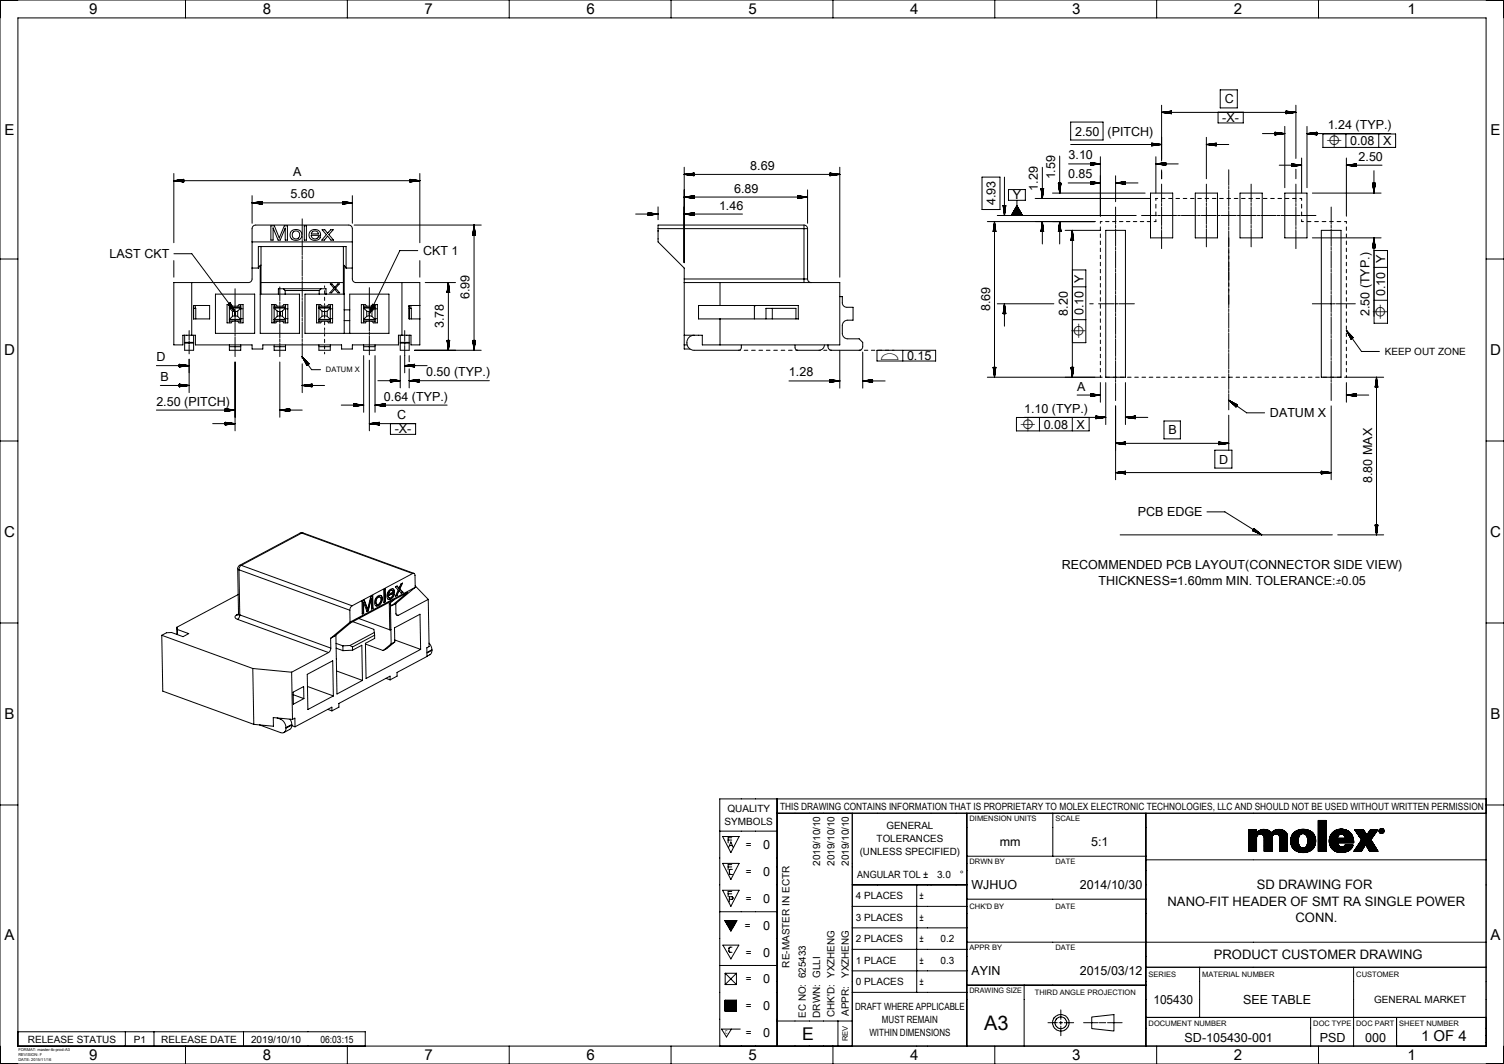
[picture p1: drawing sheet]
<svg xmlns="http://www.w3.org/2000/svg" width="420mm" height="297mm" viewBox="0 0 420 297" stroke-linecap="round" stroke-linejoin="round" font-family="sans-serif">
<defs><g id="words">
<text font-size="5.6" x="274.8" y="287.5">A3</text>
<text font-size="4.9" x="224.1" y="290.3">E</text>
<g font-size="4.2">
<text x="24.9" y="4">9</text>
<text x="73.4" y="4">8</text>
<text x="118.6" y="4">7</text>
<text x="163.8" y="4">6</text>
<text x="209" y="4">5</text>
<text x="254.2" y="4">4</text>
<text x="299.4" y="4">3</text>
<text x="344.6" y="4">2</text>
<text x="393.1" y="4">1</text>
<text x="1.3" y="37.7">E</text>
<text x="416.3" y="37.7">E</text>
<text x="1.1" y="99.2">D</text>
<text x="416.1" y="99.2">D</text>
<text x="1.1" y="150">C</text>
<text x="416.1" y="150">C</text>
<text x="1.3" y="200.8">B</text>
<text x="416.3" y="200.8">B</text>
<text x="1.3" y="262.4">A</text>
<text x="416.3" y="262.4">A</text>
<text x="396.8" y="290.5">1 OF 4</text>
<text x="24.9" y="296">9</text>
<text x="73.4" y="296">8</text>
<text x="118.6" y="296">7</text>
<text x="163.8" y="296">6</text>
<text x="209" y="296">5</text>
<text x="254.2" y="296">4</text>
<text x="299.4" y="296">3</text>
<text x="344.6" y="296">2</text>
<text x="393.1" y="296">1</text>
</g>
<g font-size="4.1">
<text x="370.6" y="40.5">⌖</text>
<text x="386.8" y="89" transform="rotate(-90 386.8 89)">⌖</text>
<text x="302.6" y="94.5" transform="rotate(-90 302.6 94.5)">⌖</text>
<text x="285" y="119.7">⌖</text>
</g>
<g font-size="3.6">
<text x="351" y="248.2">SD DRAWING FOR</text>
<text x="326.1" y="252.8">NANO-FIT HEADER OF SMT RA SINGLE POWER</text>
<text x="361.8" y="257.4">CONN.</text>
<text x="339" y="267.8">PRODUCT CUSTOMER DRAWING</text>
</g>
<g font-size="3.5">
<text x="342" y="28.9">C</text>
<text x="341.3" y="34.1">-X-</text>
<text x="300.2" y="37.8">2.50</text>
<text x="309.3" y="37.8">(PITCH)</text>
<text x="370.8" y="36">1.24 (TYP.)</text>
<text x="377" y="40.5">0.08</text>
<text x="386.2" y="40.5">X</text>
<text x="209.5" y="47.4">8.69</text>
<text x="298.4" y="44.5">3.10</text>
<text x="379.4" y="44.9">2.50</text>
<text x="81.9" y="49.2">A</text>
<text x="205" y="53.8">6.89</text>
<text x="289.8" y="53.3" transform="rotate(-90 289.8 53.3)">1.29</text>
<text x="294.7" y="50.1" transform="rotate(-90 294.7 50.1)">1.59</text>
<text x="298.3" y="49.8">0.85</text>
<text x="81.1" y="55.4">5.60</text>
<text x="200.8" y="58.5">1.46</text>
<text x="278" y="57.2" transform="rotate(-90 278 57.2)">4.93</text>
<text x="282.8" y="55.7">Y</text>
<text x="118.2" y="71.2">CKT 1</text>
<text x="30.6" y="72.1">LAST CKT</text>
<text x="386.8" y="73.4" transform="rotate(-90 386.8 73.4)">Y</text>
<text x="131.1" y="83.6" transform="rotate(-90 131.1 83.6)">6.99</text>
<text x="302.6" y="78.9" transform="rotate(-90 302.6 78.9)">Y</text>
<text x="386.8" y="82.6" transform="rotate(-90 386.8 82.6)">0.10</text>
<text x="276.5" y="86.8" transform="rotate(-90 276.5 86.8)">8.69</text>
<text x="298.2" y="88.1" transform="rotate(-90 298.2 88.1)">8.20</text>
<text x="302.6" y="88" transform="rotate(-90 302.6 88)">0.10</text>
<text x="382.4" y="88.3" transform="rotate(-90 382.4 88.3)">2.50 (TYP.)</text>
<text x="124" y="91.6" transform="rotate(-90 124 91.6)">3.78</text>
<text x="43.7" y="100.8">D</text>
<text x="253.3" y="100.5">0.15</text>
<text x="44.8" y="106.3">B</text>
<text x="119" y="105">0.50 (TYP.)</text>
<text x="220.3" y="105.1">1.28</text>
<text x="43.7" y="113.2">2.50 (PITCH)</text>
<text x="107.2" y="111.8">0.64 (TYP.)</text>
<text x="300.8" y="109">A</text>
<text x="110.9" y="117">C</text>
<text x="286" y="115.3">1.10 (TYP.)</text>
<text x="291.5" y="119.7">0.08</text>
<text x="300.6" y="119.7">X</text>
<text x="354.6" y="116.5">DATUM X</text>
<text x="110.2" y="121">-X-</text>
<text x="326.3" y="121.3">B</text>
<text x="340.5" y="129.4">D</text>
<text x="383.1" y="134.9" transform="rotate(-90 383.1 134.9)">8.80 MAX</text>
<text x="317.8" y="144.1">PCB EDGE</text>
<text x="296.5" y="158.8">RECOMMENDED PCB LAYOUT(CONNECTOR SIDE VIEW)</text>
<text x="306.7" y="163.3">THICKNESS=1.60mm MIN. TOLERANCE:</text>
<text x="213.2" y="237">0</text>
<text x="279.2" y="236.2">mm</text>
<text x="304.7" y="236.3">5:1</text>
<text x="213.2" y="244.5">0</text>
<text x="271.2" y="248.3">WJHUO</text>
<text x="301.5" y="248.3">2014/10/30</text>
<text x="213.2" y="252">0</text>
<text x="213.2" y="259.5">0</text>
<text x="213.2" y="267">0</text>
<text x="213.2" y="274.5">0</text>
<text x="271.2" y="272.2">AYIN</text>
<text x="301.5" y="272.3">2015/03/12</text>
<text x="322.1" y="280.3">105430</text>
<text x="347.1" y="280.3">SEE TABLE</text>
<text x="213.2" y="282">0</text>
<text x="213.2" y="289.5">0</text>
<text x="330.8" y="290.8">SD-105430-001</text>
<text x="368.5" y="290.8">PSD</text>
<text x="381.2" y="290.8">000</text>
</g>
<g font-size="3.1">
<text x="246.1" y="100.5">⌓</text>
<text x="373" y="163.3">±0.05</text>
</g>
<g font-size="2.8">
<text x="386.7" y="99.1">KEEP OUT ZONE</text>
<text x="203.1" y="226.7">QUALITY</text>
<text x="217.8" y="226">THIS DRAWING CONTAINS INFORMATION THAT IS PROPRIETARY TO MOLEX ELECTRONIC TECHNOLOGIES, LLC AND SHOULD NOT BE USED WITHOUT WRITTEN PERMISSION</text>
<text x="202.4" y="230.3">SYMBOLS</text>
<text x="247.5" y="231.5">GENERAL</text>
<text x="208.3" y="236.8">=</text>
<text x="240.1" y="238.6">(UNLESS SPECIFIED)</text>
<text x="244.8" y="235">TOLERANCES</text>
<text x="208.3" y="244.3">=</text>
<text x="229" y="241.7" transform="rotate(-90 229 241.7)">2019/10/10</text>
<text x="233" y="241.7" transform="rotate(-90 233 241.7)">2019/10/10</text>
<text x="237" y="241.7" transform="rotate(-90 237 241.7)">2019/10/10</text>
<text x="239.4" y="245">ANGULAR TOL ±</text>
<text x="261.7" y="245">3.0</text>
<text x="268" y="245">°</text>
<text x="208.3" y="251.8">=</text>
<text x="239" y="251">4 PLACES</text>
<text x="256.7" y="251">±</text>
<text x="239" y="257">3 PLACES</text>
<text x="256.7" y="257">±</text>
<text x="208" y="259.3">=</text>
<text x="239" y="263">2 PLACES</text>
<text x="256.7" y="263">±</text>
<text x="262.7" y="263">0.2</text>
<text x="208.3" y="266.8">=</text>
<text x="239" y="269">1 PLACE</text>
<text x="256.7" y="269">±</text>
<text x="262.7" y="269">0.3</text>
<text x="208.3" y="274.3">=</text>
<text x="220.5" y="270.1" transform="rotate(-90 220.5 270.1)">RE-MASTER IN ECTR</text>
<text x="237" y="273" transform="rotate(-90 237 273)">YXZHENG</text>
<text x="239" y="275">0 PLACES</text>
<text x="256.7" y="275">±</text>
<text x="208.3" y="281.8">=</text>
<text x="238.8" y="282">DRAFT WHERE APPLICABLE</text>
<text x="383.7" y="280">GENERAL MARKET</text>
<text x="225" y="284.1" transform="rotate(-90 225 284.1)">EC NO: 625433</text>
<text x="229" y="284.1" transform="rotate(-90 229 284.1)">DRWN: GLLI</text>
<text x="233" y="283.9" transform="rotate(-90 233 283.9)">CHK'D: YXZHENG</text>
<text x="237" y="283.6" transform="rotate(-90 237 283.6)">APPR:</text>
<text x="246.3" y="285.5">MUST REMAIN</text>
<text x="7.8" y="291">RELEASE STATUS</text>
<text x="37.4" y="291">P1</text>
<text x="45" y="291">RELEASE DATE</text>
<text x="70.1" y="291">2019/10/10</text>
<text x="89.5" y="291">06:03:15</text>
<text x="208.3" y="289.3">=</text>
<text x="242.8" y="289.1">WITHIN DIMENSIONS</text>
</g>
<g font-size="2.1">
<text x="91" y="103.9">DATUM X</text>
<text x="270.7" y="229.3">DIMENSION UNITS</text>
<text x="294.7" y="229.3">SCALE</text>
<text x="270.7" y="241.2">DRWN BY</text>
<text x="294.7" y="241.2">DATE</text>
<text x="270.7" y="253.8">CHK'D BY</text>
<text x="294.7" y="253.7">DATE</text>
<text x="270.7" y="265.2">APPR BY</text>
<text x="294.7" y="265.2">DATE</text>
<text x="320.7" y="272.8">SERIES</text>
<text x="335.7" y="272.8">MATERIAL NUMBER</text>
<text x="378.7" y="272.8">CUSTOMER</text>
<text x="270.7" y="277.3">DRAWING SIZE</text>
<text x="289" y="277.8">THIRD ANGLE PROJECTION</text>
<text x="320.7" y="286.3">DOCUMENT NUMBER</text>
<text x="366.7" y="286.3">DOC TYPE</text>
<text x="378.7" y="286.3">DOC PART</text>
<text x="390.8" y="286.3">SHEET NUMBER</text>
<text x="236.8" y="290.6" transform="rotate(-90 236.8 290.6)">REV</text>
</g>
<text font-size="1.5" x="202.5" y="288.6">C</text>
<g font-size="1.1">
<text x="5.1" y="293.5">FORMAT: master-tb-prod-A3</text>
<text x="5.1" y="294.9">REVISION: F</text>
<text x="5.1" y="296.3">DATE: 2015/11/16</text>
</g>
</g></defs>
<g fill="none" stroke="#000" stroke-width=".28">
<path d="M0 0h420v297h-420zM5 5h410v287h-410zM51.8 0v5M97 0v5M142.2 0v5M187.4 0v5M232.6 0v5M277.8 0v5M323 0v5M368.2 0v5M299 34.1h9v5h-9zM321.6 40h.5"/>
<path d="M321.6 40l2.8 .3M321.6 40v.7M324.4 31.4h37.5M324.4 29.4v15.5M324.6 31.4h2.5M325 31.3h2.1M325.2 31.5h1.9M325.5 31.5h1.6M325.5 31.2h1.6M325.9 31.2h1.2M326.1 31.6h1M326.5 31.1h.6"/>
<path d="M326.7 31.7h.4M327.1 31h.1M327.1 31v.7l-2.7-.3M327.1 31l-2.7 .4M336.9 38.3v11.6M339.6 40v.7M339.6 40l-2.7 .3M340.2 31.3v3h7v-3M340.7 25.1h4.8v5h-4.8zM352.5 37.3h6.3M356 36.9l2.8 .4M356 36.9v.7"/>
<path d="M356 36.9l.3 .1M356 37h.9M356 37.1h1.2M356 37.1l1.8 .1M356 37.2h2.4M356.3 37.6h-.3M356.9 37.5l-.9 .1M357.4 37.5h-1.4M358 37.4h-2M358.4 37.3l-2.4 .1M358.8 35.3v17.1M358.8 37.3l-2.8 .3"/>
<path d="M359.1 31h.1M359.1 31l.7 .1M359.1 31.1l1.2 .1M359.1 31.2h1.6M359.1 31.2l2.2 .1M359.1 31l2.8 .4M359.1 31v.7l2.8-.3M359.6 31.7h-.5M360.1 31.6l-1 .1M360.7 31.5l-1.6 .1M361.1 31.5h-2M361.7 31.4h-2.6"/>
<path d="M361.9 29.4v14.8M365 35.3v17.1M365 37.3h23.4M365 37.3l2.7 .3M365.4 37.2h2.3M365.4 37.3h2.3M365.8 37.4h1.9M365.9 37.2h1.8M366.3 37.5h1.4M366.5 37.1h1.2M366.9 37h.8M366.9 37.5h.8"/>
<path d="M367.5 37h.2M367.5 37.6h.2M367.7 36.9v.7M367.7 36.9l-2.7 .4M369.4 37.4h20.3v3.8h-20.3zM375.8 37.4v3.8M385 37.4v3.8M48.5 48.4v19.3M48.5 50.4h68.7M48.5 50.4l2.8 .4M48.7 50.5h2.6M49.1 50.4h2.2"/>
<path d="M49.3 50.5h2M49.7 50.6h1.6M49.7 50.3h1.6M50.1 50.2h1.2M50.3 50.7h1M50.7 50.2h.6M50.9 50.7h.4M51.2 50.8h.1M51.2 50.1h.1M51.3 50.1v.7M51.3 50.1l-2.8 .3M70.4 56.6h28"/>
<path d="M70.4 54.6v7.7M70.4 56.6l2.7 .4M70.8 56.6h2.3M70.8 56.7h2.3M71.2 56.7h1.9M71.4 56.5h1.7M71.7 56.8h1.4M71.9 56.4h1.2M72.3 56.4h.8M72.3 56.9h.8M72.9 56.3h.2M72.9 57h.2"/>
<path d="M73.1 56.3v.7M73.1 56.3l-2.7 .3M95.6 56.3l.9 .1M95.6 56.4h1.2M95.6 56.4l1.8 .1M95.6 56.5l2.4 .1M95.6 56.3l2.8 .3M95.6 56.3v.7M95.6 56.3h.3M95.9 57h-.3M96.5 56.9h-.9M97 56.8l-1.4 .1"/>
<path d="M97.6 56.7l-2 .1M98 56.7h-2.4M98.4 54.6v7.7M98.4 56.6l-2.8 .4M114.5 50.8h.1M114.5 50.1h.1M114.5 50.1l.6 .1M114.5 50.2h1.2M114.5 50.3h1.6M114.5 50.3l2.2 .1M114.5 50.1l2.7 .3M114.5 50.1v.7"/>
<path d="M114.9 50.7l-.4 .1M115.5 50.7h-1M116.1 50.6h-1.6M116.5 50.5l-2 .1M117.1 50.5h-2.6M117.2 48.4v19.3M117.2 50.4l-2.7 .4M177.5 59.8h6.3M181 59.4h.3M181 59.4l.8 .1M181 59.5l1.4 .1M181 59.6l2 .1"/>
<path d="M181 59.7h2.4M181 59.4l2.8 .4M181 59.4v.7M182.2 60h-1.2M182.8 59.9h-1.8M183.4 59.8l-2.4 .1M183.8 57.8v3.5M183.8 59.8l-2.8 .3M191.1 46.7v26.6M191.1 48.7h43.4M191.1 55h34.4M191.1 55l2.7 .4"/>
<path d="M191.1 59.8h16.2M191.1 59.8l2.7 .3M191.3 48.7h2.5M191.5 55h2.3M191.5 55.1h2.3M191.5 59.8h2.3M191.5 59.7h2.3M191.6 48.6h2.2M191.8 48.8h2M191.8 54.9h2M191.8 59.7h2M192 55.1h1.8"/>
<path d="M192 59.9h1.8M192.2 48.5h1.6M192.2 48.8h1.6M192.4 54.8h1.4M192.4 59.6h1.4M192.6 48.5h1.2M192.6 55.2h1.2M192.6 60h1.2M192.8 48.9h1M193 54.8h.8M193 55.3h.8M193 59.5h.8"/>
<path d="M193.2 48.4h.6M193.4 49h.4M193.6 54.7h.2M193.6 55.3h.2M193.6 59.4h.2M193.8 48.3h.1M193.8 48.3v.7l-2.7-.3M193.8 54.6v.8M193.8 59.4v.7M193.8 48.3l-2.7 .4M193.8 54.6l-2.7 .4M193.8 59.4l-2.7 .4"/>
<path d="M222.8 54.6l2.7 .4M222.8 54.6v.8M222.8 54.7h.2M222.8 54.7l.8 .1M222.8 54.8h1.4M222.8 54.9h1.9M222.8 54.9l2.3 .1M223 55.3l-.2 .1M223.6 55.3h-.8M224 55.2h-1.2M224.6 55.1l-1.8 .1M225.1 55.1h-2.3"/>
<path d="M225.5 53v9.3M225.5 55l-2.7 .4M231.8 48.3l2.7 .4M231.8 48.3v.7l2.7-.3M231.8 48.3h.1M231.8 48.4h.6M231.8 48.4l1.2 .1M231.8 48.5h1.6M231.8 48.6h2.1M232.2 49h-.4M232.8 48.9l-1 .1M233.4 48.8l-1.6 .1"/>
<path d="M233.7 48.8h-1.9M234.3 48.7l-2.5 .1M234.5 46.7v30.7M274.2 49.4h5v9.1h-5zM280.1 57.4h.8M280.1 57.4l.4 2.7M280.1 57.4l.1 .4M280.2 57.4v.8M280.3 57.4v1.4M280.3 57.4l.1 2M280.4 57.4l.1 2.6M280.5 49.4v10.7"/>
<path d="M280.6 57.4l-.1 2.4M280.7 57.4l-.1 1.8M280.8 57.4l-.1 1.2M280.8 57.4v.6M280.9 57.4l-.1 .2M280.9 57.4l-.4 2.7M281.6 52.9h4.7v3h-4.7zM282.6 59.9v.2M282.6 59.7v.4M282.7 59.7v.4M282.8 59.5v.6M282.8 59.4v.7"/>
<path d="M282.9 59.2v.9M283 59.2v.9M283 59v1.1M283.1 58.9v1.2M283.2 58.8v1.3M283.2 58.7v1.4M283.3 58.5v1.6M283.4 58.4v1.7M283.4 58.3v1.8M283.5 58.2v1.9M283.6 58.1v2M283.7 57.9v2.2"/>
<path d="M283.7 57.8v2.3M283.8 57.7v2.4M283.9 57.6v2.5M284 57.4v2.7M284 55.9v4.2M284.1 57.6v2.5M284.2 57.8v2.3M284.3 57.9v2.2M284.3 58v2.1M284.4 58.1v2M284.5 58.3v1.8M284.6 58.4v1.7"/>
<path d="M284.6 58.5v1.6M284.7 58.6v1.5M284.8 58.8v1.3M284.8 58.9v1.2M284.9 59v1.1M285 59.1v1M285 59.2v.9M285.1 59.4v.7M285.2 59.5v.6M285.2 59.6v.5M285.3 59.7v.4M285.4 59.8v.3"/>
<path d="M285.4 59.9v.2M289.1 55.4h32.2M290.7 52.6h.7l-.3 2.8M290.7 52.6l.4 2.8M290.7 52.6v.1M290.7 52.6l.1 .7M290.8 52.6l.1 1.3M290.9 52.6v1.6M291 52.6v2.2M291.1 46.7v8.7M291.2 52.6l-.1 2.6M291.2 52.6v2"/>
<path d="M291.3 52.6l-.1 1.6M291.4 52.6l-.1 1.1M291.4 52.6v.5M293.9 53.9h25.9M295.6 51.1h.7M295.6 51.1l.3 2.8M295.6 51.1v.5M295.6 51.1l.1 1.1M295.7 51.1v1.4M295.8 51.1v2M295.8 51.1l.1 2.6M295.9 43.5v10.4"/>
<path d="M296 51.1v2.2M296.1 51.1l-.1 1.8M296.2 51.1l-.1 1.3M296.2 51.1v.7M296.3 51.1v.1M296.3 51.1l-.4 2.8M298.3 51.1h9M298.4 45.8h8.9M299 40.3h25.4M304.5 45.4h.1M304.5 45.4l.7 .1M304.5 45.5l1.2 .1"/>
<path d="M304.5 45.6h1.6M304.5 45.6l2.2 .1M304.5 45.4l2.8 .4M304.5 45.4v.7l2.8-.3M304.5 50.7v.7M304.5 50.7l2.8 .4M304.5 50.7h.1M304.5 50.7l.5 .1M304.5 50.8h1M304.5 50.9h1.6M304.5 50.9l2.2 .1M304.5 51h2.6"/>
<path d="M304.5 51.4h.1M305 46.1h-.5M305.2 51.3l-.7 .1M305.5 46h-1M305.5 51.3h-1M306.1 45.9l-1.6 .1M306.1 51.2l-1.6 .1M306.5 45.9h-2M306.7 51.1l-2.2 .1M307.1 45.8h-2.6M307.3 43.8v16.5M307.3 51.1l-2.8 .3"/>
<path d="M311.5 49.1v7.2M311.5 57.8v4.8M311.5 51.1h6.3M311.5 51.1l2.8 .3M311.7 51h2.6M312.1 51h2.2M312.1 51.1h2.2M312.7 50.9h1.6M312.7 51.2h1.6M313.3 50.8h1M313.3 51.3h1M313.7 51.3h.6"/>
<path d="M313.8 50.8h.5M314.2 50.7h.1M314.2 51.4h.1M314.3 50.7v.7M314.3 50.7l-2.8 .4M321.3 53.9h6.2v12.5h-6.2zM321.6 40.1h1M321.6 40.1l1.4 .1M321.6 40.2h2M321.6 40.3h2.6M321.6 40.7h.1M322.3 40.6l-.7 .1"/>
<path d="M322.8 43.8v10.1M322.8 57v1.1M322.8 59.2v1M322.8 45.8h6.2M322.8 40.5l-1.2 .1M323 45.8h2.5M323.3 55.4h-.5v.5M323.4 45.7h2.1M323.4 40.5h-1.8M323.6 45.9h1.9M323.8 40.4h-2.2M323.9 45.9h1.6"/>
<path d="M323.9 45.6h1.6M324.3 55.4h1M324.3 45.6h1.2M324.4 51.4v5.1M324.4 47.4v2.5M324.4 56.8v.7M324.4 57.8v5.1M324.4 40.3l-2.8 .4M324.5 46h1M324.9 45.5h.6M325.1 46.1h.4M325.5 45.4h.1"/>
<path d="M325.5 45.4v.7l-2.7-.3M325.5 45.4l-2.7 .4M326.3 55.4h1.1M328.4 55.4h1M330.4 55.4h1M332.5 55.4h1M333.8 53.9h6.2v12.5h-6.2zM334.5 55.4h1M336.5 55.4h1M336.9 51.4v4.9M336.9 40.3h6.2M336.9 56.6v.8"/>
<path d="M336.9 57.7v4.9M336.9 40.3l2.7 .4M337.1 40.3h2.5M337.5 40.4h2.1M337.7 40.2h1.9M337.8 40.5h1.8M338.2 40.2h1.4M338.4 40.5h1.2M338.6 55.4h1M338.6 40.1h1M339 40.6h.6M339.2 40h.4"/>
<path d="M339.6 40.7h.1M340.6 55.4h1M342.6 55.4h1M343.1 53.1v4.3M343.1 47.4v4.3M343.1 52v.8M343.1 57.7v.8M343.1 58.8v4.3M344.7 55.4h1M346.3 53.9h6.2v12.5h-6.2zM346.7 55.4h1M348.7 55.4h1"/>
<path d="M349.4 51.4v4.9M349.4 56.6v.8M349.4 57.7v4.9M350.8 55.4h1M352.8 55.4h1M354.8 55.4h1.1M356.9 55.4h1M357.2 46.1h6.3M358.8 53.9h6.2v12.5h-6.2zM358.9 55.4h1M360.7 45.8h.1M360.7 46.1h2.6"/>
<path d="M360.7 46h2.2M360.7 45.9l1.6 .1M360.7 45.8l1 .1M360.7 45.8h.5M360.7 46.5h.1M360.7 45.8l2.8 .3M360.7 45.8v.7M360.9 55.4h1.1M361.4 46.4h-.7M361.7 46.3l-1 .1M361.9 51.4v5.1M361.9 47.2v2.7"/>
<path d="M361.9 56.8v.7M361.9 57.8v5.1M362.3 46.3h-1.6M362.9 46.2h-2.2M363 55.4h.5v.5M363.5 44.1v9.8M363.5 57v1.1M363.5 59.2v1M363.5 46.1l-2.8 .4M366.5 53.9h19.2M371.7 57.8v4.8M376 46.1h9.9"/>
<path d="M376 46.1l2.7 .4M376 44.1v16.2M376.2 46.1h2.5M376.6 46h2.1M376.6 46.2h2.1M377.1 46h1.6M377.1 46.3h1.6M377.7 45.9h1M377.7 46.3h1M378.1 46.4h.6M378.3 45.8h.4M378.7 45.8h.1"/>
<path d="M378.7 46.5h.1M378.7 45.8v.7M378.7 45.8l-2.7 .3M383.3 51.1h.7M383.3 51.1l.4 2.8M383.3 51.1l.1 .5M383.4 51.1v.9M383.5 51.1v1.4M383.5 51.1l.1 2M383.6 51.1l.1 2.6M383.7 47.6v6.3M383.8 51.1l-.1 2.4"/>
<path d="M383.9 51.1l-.1 1.8M383.9 51.1v1.3M384 51.1v.7M384 51.1v.3M384 51.1l-.3 2.8M0 72.3h5M48.5 78.9h20.9a1 1 0 0 0 1-1v-14.1a1 1 0 0 1 1-1h26a1 1 0 0 1 1 1v14.1a1 1 0 0 0 1 1h17.8v17.4h-2.4v-2.7h-3.5v2.7h-12.9v1.1h-3v-1.1h-22v1.1h-3v-1.1h-15.8v-2.7h-3.5v2.7h-2.6zM48.5 72.7v4.7M48.6 70.8h5l12 16.2M53.5 78.9v14.7M70.4 74.8h1.7M70.4 67.5h28"/>
<path d="M72.1 74.8v-6h24.5v6M72.7 74.1v18.9h10.9v-10.9h-10.9M72.7 74.1l-.6 .7M72.9 78.9h23M72.9 74l-.2 .1M72.9 68.8v13.3M75.6 63h1l1.4 3.4 1.4-3.4h.9v4h-.7v-3.3l-1.4 3.3h-.5l-1.4-3.4v3.4h-.7zM81.4 64.5a1.64 1.64 0 0 1 2.4-.1 1.64 1.64 0 0 1 0 2.3 1.64 1.64 0 0 1-2.3 .1 1.64 1.64 0 0 1-.1-2.3zM84.4 78.4v4.4M84.4 61.1v4.4M84.4 65.8v.8M84.4 66.9v4.4"/>
<path d="M84.4 71.6v.7M84.4 72.6v4.4M84.4 77.3v.8M85 63h.6v4h-.6zM86.7 64.5a1.64 1.64 0 0 1 1.9-.4 1.64 1.64 0 0 1 .9 1.6h-2.6a1.04 1.04 0 0 0 .8 1 1.04 1.04 0 0 0 1.2-.6l.6 .1a1.64 1.64 0 0 1-2.4 .7 1.64 1.64 0 0 1-.4-2.4zM87.1 64.8a1.01 1.01 0 0 1 1.1-.3 1.01 1.01 0 0 1 .7 .8h-2zM90 64.1a1.02 1.02 0 0 1 1.3 .8l.2 .2 .2-.3a.97 .97 0 0 1 1.4-.7l-1.3 1.4 1.3 1.5h-.7l-.9-1.1-.9 1.1h-.7l1.2-1.5zM90.6 79.8v.5M92.2 79.2a.79 .79 0 0 1 1 .7l.3 .3 .2-.3a.83 .83 0 0 1 1.1-.7l-1.1 1.2 1.1 1.3h-.4l-.9-1-.9 1h-.5l1.2-1.3zM95.9 74l.2 .1M95.9 68.8v13.3M96.1 74.1v18.9"/>
<path d="M96.1 74.1l.5 .7M96.6 74.8h1.8M98.9 62.8h35.5M112.2 78.9v14.7M116.7 70h-5l-8.6 17.6M117.2 72.7v4.7M118.7 78.9h8.5M125.1 79.5v2.1M125.2 78.9v18.9M125.2 78.9l-.4 2.7M125.2 78.9l.4 2.7M125.2 79.1v2.5"/>
<path d="M125.3 79.5v2.1M132 65.6h.7M132 65.5v.1M132.1 64.9v.7M132.2 64.4v1.2M132.3 63.8v1.8M132.3 63.4v2.2M132.4 62.8v35M132.4 62.8l-.4 2.8M132.4 62.8l.3 2.8M132.4 63v2.6M132.5 63.6v2"/>
<path d="M132.6 64.2v1.4M132.6 64.6v1M132.7 65.1v.5M181.3 60.1h-.3M181.8 60l-.8 .1M183.7 64.5h.1M183.7 66.7h.1M183.8 63.8v3.7l7.3 7.3v3.1M183.8 63.8h40.7M191.1 77.9v1M191.1 78.9h43.4v17.4h-38.4v-2.7h-5M191.1 78.9v18.5h1.6"/>
<path d="M191.1 77.9h33.4M193 60h.8M193.6 60.1h.2M201.1 78.9v6.4M224.5 62.8a1 1 0 0 1 1 1M224.5 62.8h-40.7v1M224.5 77.9h1M224.5 77.9v1M224.5 63.8h1M224.5 62.8v1M224.5 63.8v14.1M225.5 77.9a1 1 0 0 0 1 1"/>
<path d="M225.5 63.8v14.1M275.7 61.8h30.1M277.4 64.6h.7M277.4 64.4v.2M277.5 63.8v.8M277.5 63.2v1.4M277.6 62.8v1.8M277.7 62.2v2.4M277.7 61.8v43.5M277.7 61.8l-.3 2.8M277.7 61.8l.4 2.8M277.8 62.2v2.4"/>
<path d="M277.8 62.8v1.8M277.9 63.2v1.4M278 63.8v.8M278.1 64.4v.2M278.5 60.1h38.8M282.4 60.1h.1M282.5 60v.1M285.5 60.1h.1M290.7 64.6h.1M290.8 64v.6M290.9 63.4v1.2M290.9 63v1.6"/>
<path d="M291 62.4v2.2M291.1 61.8v6.3M291.1 61.8l-.4 2.8M291.1 61.8l.3 2.8h-.7M291.1 62v2.6M291.2 62.6v2M291.2 63v1.6M291.3 63.6v1M291.4 64.2v.4M295.6 64.6h.7M295.6 64.2v.4M295.7 63.6v1"/>
<path d="M295.7 63.2v1.4M295.8 62.6v2M295.9 62v2.6M295.9 61.8v6.3M295.9 61.8l-.3 2.8M295.9 61.8l.4 2.8M296 62.4v2.2M296 62.8v1.8M296.1 63.4v1.2M296.2 64v.6M296.3 64.6h.1M299.1 67h.1"/>
<path d="M299.2 66.4v.6M299.3 65.8v1.2M299.3 65.5v1.5M299.4 64.9v2.1M299.5 64.3v41M299.5 64.3l-.4 2.7M299.5 64.3l.3 2.7h-.7M299.5 75.4h3.7v20.3h-3.7zM299.5 64.5v2.5M299.6 65.1v1.9M299.6 65.5v1.5M299.7 66v1"/>
<path d="M299.8 66.6v.4M307.3 63.3v1h-9.8M307.3 65.3v1M307.3 67.3v1M307.3 69.3v.9M307.3 71.2v1M307.3 73.2v1M307.3 75.2v1M307.3 77.2v.9M307.3 79.1v1M307.8 61.8h-.5v.5M308.7 61.8h1"/>
<path d="M308.8 64.3h5.5v41h-5.5zM310.7 61.8h.9M311.5 63.9v4.8M311.5 62.9v.7M311.5 69v.8M311.5 70.1v4.8M311.5 75.2v.7M311.5 76.2v4.8M312.6 61.8h1M314.5 61.8h1M316.5 61.8h1M318.4 61.8h1"/>
<path d="M318.8 60.1h4.2M320.4 61.8h.9M322.8 61.3v.5h-.5M323.3 60.1h.7M324.3 60.1h4.3M324.4 64.3v5.1M324.4 63.2v.8M328.9 60.1h.7M329.9 60.1h4.2M334.4 60.1h.8M335.5 60.1h4.2M336.9 64v4.9"/>
<path d="M336.9 62.9v.8M340 60.1h.7M341 60.1h4.2M343.1 64.5v4.3M343.1 63.4v.8M343.1 66.4v2.5M343.1 69.1v11.1M345.5 60.1h.8M346.6 60.1h4.2M349.4 64v4.9M349.4 62.9v.8M351.1 60.1h.8"/>
<path d="M352.2 60.1h4.2M356.7 60.1h.7M357.7 60.1h4.2M361.9 64.3v5.1M361.9 63.2v.8M362.2 60.1h.8M363.3 60.1h4.2M363.5 61.3v.5h.5M365 61.8h1.1M366.5 66.4h19.2M367.1 61.8h1.1M369 64.3h5.5v41h-5.5z"/>
<path d="M369.2 61.8h1.1M371.3 61.8h1M371.7 63.9v4.8M371.7 62.9v.7M371.7 69v.8M371.7 70.1v4.8M371.7 75.2v.7M371.7 76.2v4.8M373.4 61.8h1M375.5 61.8h.5v.5M376 63.3v1M376 65.3v1"/>
<path d="M376 67.3v1M376 69.3v.9M376 71.2v1M376 73.2v1M376 75.2v1M376 77.2v.9M376 79.1v1M383.3 69.1h.7M383.4 68.7v.4M383.4 68.3v.8M383.5 67.8v1.3M383.6 67.2v1.9"/>
<path d="M383.7 66.6v2.5M383.7 66.4v23.8h3.8v-20.3h-3.8M383.7 66.4l-.4 2.7M383.7 66.4l.3 2.7M383.7 74.6h3.8M383.7 66.8v2.3M383.8 67.4v1.7M383.9 67.9v1.2M384 68.5v.6M384 68.9v.2M415 72.3h5M51.6 93.6v2"/>
<path d="M51.6 95.8v2h2.5v-2M51.6 95.6h2.5M51.6 95.8h2.5M51.6 95.6v.2M52.8 95.1v.8M52.8 96.2v2.6M52.8 92.3v2.5M54 85.6h.1M54 85.3h4.5v3.7h-4.5zM54.1 93.6v2M54.1 86.1h.6v2.9M54.1 95.6v.2"/>
<path d="M54.5 85.3v.8M60.2 82.1h10.9v10.9h-10.9zM63.7 85l.3 .3M63.9 84.9l1.2 1.5M64 84.8l1.4 1.9M64 84.7l1.5 1.9M64.1 89.2v.1M64.1 85.8v.2M64.1 85.5v.3M64.1 89.3v.4M64.1 96.8v1h3.1v-1M64.1 86h3.1"/>
<path d="M64.1 89.2h3.1M64.1 89.7h3.1M64.1 85.5h3.1M64.1 89.3h3.1M64.1 85.8h3.1M64.1 96.8h3.1M64.1 86l.8 .8M64.1 85v.5M64.1 86v3.2M64.1 89.7v.4M64.1 96.3v.5M64.1 84.7l1 1.3"/>
<path d="M64.2 84.7l.7 .9M64.2 84.6l.3 .3M64.3 84.6h.1M64.3 85.6l-.5-.7 .8 1M64.3 84.6l1.3 2.4M64.3 84.6l-.6 .4 1.9 2M64.9 86.8l.7 .2M64.9 86.8v1.5M64.9 88.3l-.8 .9M65 85.5l-.5-.5h-1.1v5.1h1.1l.5-.4M65.6 88.2l-.7 .1M65.6 87h.1"/>
<path d="M65.6 88.2h.1M65.6 80.6v5.4M65.6 86.3v6.5M65.6 93.1v.7M65.6 94.1v5.4M65.6 88.2l.8 .1M66.3 85.5l.4-.5h1.2v5.1h-1.2l-.4-.4M66.4 86.8l-.8 .2M66.4 86.8v1.5M66.4 88.3l.8 .9M67.2 89.2v.1M67.2 85.8v.2"/>
<path d="M67.2 85.5v.3M67.2 89.3v.4M67.2 88.9h.7M67.2 86.2h.7M67.2 86l-.8 .8M67.2 85v.5M67.2 86v3.2M67.2 89.7v.4M67.2 96.3v.5M76.6 89.2v.1M76.6 85.8v.2M76.6 89.3v.4"/>
<path d="M76.6 85.5v.3M76.6 96.8v1h3.1v-1M76.6 86l.8 .8M76.6 86h3.1M76.6 89.2h3.1M76.6 85v.5M76.6 86v3.2M76.6 89.7v.4M76.6 96.3v.5M76.6 89.7h3.1M76.6 85.5h3.1M76.6 89.3h3.1"/>
<path d="M76.6 85.8h3.1M76.6 96.8h3.1M77.4 86.8l.7 .2M77.4 88.3l-.8 .9M77.4 86.8v1.5M77.5 85.5l-.5-.5h-1.1v5.1h1.1l.5-.4M77.7 82.1v-1.5h13.3v1.5M78.1 88.2l-.7 .1M78.1 87h.1M78.1 88.2h.1M78.1 80.1v3.8M78.1 90.5v3.8"/>
<path d="M78.1 84.2v.8M78.1 85.3v3.8M78.1 89.4v.8M78.1 94.6v.8M78.1 95.7v3.8M78.1 88.2l.8 .1M78.8 85.5l.4-.5h1.2v5.1h-1.2l-.4-.4M78.9 86.8l-.8 .2M78.9 88.3l.8 .9M78.9 86.8v1.5M79.1 80.6l.5 .5M79.6 81.1h9.5"/>
<path d="M79.6 81.1v1M79.7 89.2v.1M79.7 85.8v.2M79.7 89.3v.4M79.7 85.5v.3M79.7 86l-.8 .8M79.7 85v.5M79.7 86v3.2M79.7 89.7v.4M79.7 96.3v.5M79.7 88.9h.7M79.7 86.2h.7"/>
<path d="M84.4 99.6l2.6 3.6h2.5M84.4 99.6l1.3 2.4 .6-.4M84.4 99.6l1.9 2M84.4 89.9v4.4M84.4 83.1v.7M84.4 84.1v4.4M84.4 88.8v.8M84.4 94.6v.7M84.4 95.6v4.4M84.6 99.9l1.3 1.9M84.6 99.8l1.4 2M89.1 85.8v.2"/>
<path d="M89.1 89.2v.1M89.1 89.3v.4M89.1 85.5v.3M89.1 96.8v1h3.1v-1M89.1 86h3.1M89.1 89.2h3.1M89.1 89.7h3.1M89.1 85.5h3.1M89.1 89.3h3.1M89.1 85.8h3.1M89.1 96.8h3.1M89.1 86l.8 .8"/>
<path d="M89.1 85v.5M89.1 86v3.2M89.1 89.7v.4M89.1 96.3v.5M89.1 81.1v1M89.6 80.6l-.5 .5M89.9 86.8l.7 .2M89.9 86.8v1.5M89.9 88.3l-.8 .9M90 85.5l-.5-.5h-1.1v5.1h1.1l.5-.4M90.6 88.2l-.7 .1M90.6 87h.1"/>
<path d="M90.6 88.2h.1M90.6 81.2v.9M90.6 83v.9M90.6 84.8v.4M90.6 85.5v.2M90.6 86.1v.2M90.6 86.6v2.2M90.6 89.7v.9M90.6 91.5v.5M90.6 92.3v.2M90.6 92.9v.1M90.6 93.3v.5"/>
<path d="M90.6 94.7v.9M90.6 96.5v.9M90.6 98.3v.5M90.6 88.2l.8 .1M91.3 85.5l.4-.5h1.2v5.1h-1.2l-.4-.4M91.4 86.8l-.8 .2M91.4 86.8v1.5M91.4 88.3l.8 .9M92.2 85.8v.2M92.2 89.2v.1M92.2 89.3v.4M92.2 85.5v.3"/>
<path d="M92.2 88.9h.7M92.2 86.2h.7M92.2 86l-.8 .8M92.2 85v.5M92.2 86v3.2M92.2 89.7v.4M92.2 96.3v.5M96.1 82.1h-10.9v10.9h23.4v-10.9h-10.9v10.9M96.1 86.5h1.6M96.1 89.5h1.6M101.6 89.2v.1M101.6 85.8v.2"/>
<path d="M101.6 85.5v.3M101.6 89.3v.4M101.6 96.8v1h3.1v-1M101.6 86h3.1M101.6 89.2h3.1M101.6 89.7h3.1M101.6 85.5h3.1M101.6 85v.5M101.6 86v3.2M101.6 89.7v.4M101.6 96.3v.5M101.6 99.3v15.8"/>
<path d="M101.6 89.3h3.1M101.6 85.8h3.1M101.6 96.8h3.1M101.6 86l.8 .8M102.4 86.8l.7 .2M102.4 86.8v1.5M102.4 88.3l-.8 .9M102.5 85.5l-.5-.5h-1.1v5.1h1.1l.5-.4M103.1 88.2l-.7 .1M103.1 87h.1M103.1 88.2h.1M103.1 87v5.3"/>
<path d="M103.1 92.6v.8M103.1 80.3v5.3M103.1 85.9v.8M103.1 93.7v5.3M103.1 88.2l.8 .1M103.9 86.8l-.8 .2M103.9 86.8v1.5M103.9 88.3l.8 .9M104 86.3l.5-1.1-.7 1.4M104 84.9l.7 .4M104 84.9l-.9 2.7M104 84.9l-.1 .5"/>
<path d="M104.1 85l-.3 .7M104.2 85l-.7 1.5M104.2 85h1.2v5.1h-1.2l-.4-.4M104.2 85l-.4 .5M104.2 85.1l-.8 1.7M104.3 85.1l-1 2.1M104.4 85.1l-.8 1.8M104.6 85.2l-.2 .4M104.7 85.3h-.1M104.7 85.3l-1.6 2.3M104.7 89.2v.1M104.7 85.8v.2"/>
<path d="M104.7 85.5v.3M104.7 89.3v.4M104.7 88.9h.7M104.7 86.2h.7M104.7 85v.5M104.7 86v3.2M104.7 89.7v.4M104.7 96.3v.5M104.7 99.3v15.8M104.7 86l-.8 .8M111.8 93.6v2M111.8 95.8v2h2.5v-2"/>
<path d="M111.8 95.6v.2M111.8 99.3v9M111.8 95.6h2.5M111.8 95.8h2.5M113 95.4v.7M113 96.4v7.7M113 92.3v2.8M114.2 85.6h.1M114.3 93.6v2M114.3 86.1h.6v2.9M114.3 85.3v3.7M114.3 95.6v.2"/>
<path d="M114.3 99.3v1.7M114.7 85.3v.8M115.8 97.8h18.6M117.2 85.3h-3v3.7h3M124.8 81.6h.8M124.8 95h.8M124.8 95l.4 2.8M124.9 81.6h.1M124.9 95v.1M124.9 95v.7M124.9 81v.6M125 95v1"/>
<path d="M125 80.6v1M125 95l.1 1.6M125.1 80v1.6M125.1 95v2.2M125.3 95l-.1 2.6M125.3 95v2.2M125.4 80v1.6M125.4 95v1.6M125.4 80.6v1M125.5 95l-.1 1M125.5 81.2v.4M125.5 95v.5"/>
<path d="M125.6 81.6h.1M125.6 95v.1M125.6 95l-.4 2.8M132 95h.7M132 95l.4 2.8M132 95v.1M132.1 95v.7M132.1 95l.1 1.2M132.2 95l.1 1.8M132.3 95v2.2M132.5 95l-.1 2.6M132.5 95v2"/>
<path d="M132.6 95v1.4M132.7 95l-.1 1M132.7 95v.5M132.7 95l-.3 2.8M191.1 96.3h.8M193.8 93.6a2.1 2.1 0 0 0-2 2.1 2.1 2.1 0 0 0 2 2.1h13M195.1 85.3h27.8v3.7h-27.8zM201.1 89v7.3M207.1 96.3l-.1 .2a.92 .92 0 0 1-.7 1.3M207.8 97.8h1M209.9 97.8h1M210.7 85.3v3.7"/>
<path d="M211 85.3l-.3 .3M211.9 97.8h1.1M213.9 89v-2.9h8.4v2.9M214 97.8h1M215.7 86.1v2.9M216.1 97.8h1M218.1 97.8h1.1M220.2 97.8h1M222 96.3v.2a.92 .92 0 0 0 .8 1.3M222.3 97.8h6.9M222.9 89h.1M230 97.8h.9"/>
<path d="M230.2 96.3a1.5 1.5 0 0 1-1.5 1.5M231.2 96.3a1.15 1.15 0 0 0 1 1.5M231.8 97.8h8.6M234.5 82.8h.7v1.7a1.25 1.25 0 0 0 1.3 1.3h1.7v3.6h-1.5a1.5 1.5 0 0 0-1.5 1.5v2.2a1.5 1.5 0 0 0 1.5 1.5h3.2l1 1v1.2a1 1 0 0 1-1 1M234.5 97.8v10.5M240.9 98.3v10M241.4 97.8h1M243.3 97.8h1M244.9 97.8h16.4v3h-16.4zM252.1 97.8v3M278.5 84.8h15.8M280.1 87.5h.8"/>
<path d="M280.2 87.1v.4M280.2 86.7v.8M280.3 86.2v1.3M280.4 85.6v1.9M280.5 85v2.5M280.5 84.8v6.2M280.5 84.8l-.4 2.7M280.5 84.8l.4 2.7M280.5 85.2v2.3M280.6 85.8v1.7M280.7 86.3v1.2M280.8 86.9v.6"/>
<path d="M280.8 87.3v.2M299.5 89.2h3.7M299.5 80.1h3.7M304.3 84.8h1M306.8 84.8h4.3M307.3 81.1v1M307.3 83.1v1M307.3 85.1v.9M307.3 87v1M307.3 89v1M307.3 91v1M307.3 93v.9"/>
<path d="M307.3 94.9v1M307.3 96.9v1M307.3 98.9v1M311.4 84.8h.8M311.5 81.3v.8M311.5 82.4v4.8M311.5 87.5v.7M311.5 88.5v4.8M311.5 93.6v.8M311.5 94.7v4.8M311.5 99.8v.7M312.5 84.8h4.3"/>
<path d="M343.1 80.5v5.4M343.1 86.2v.8M343.1 87.3v4.3M343.1 91.9v.8M343.1 93v4.3M343.1 97.6v.8M343.1 98.7v4.3M366.5 84.8h5.3M371.7 81.3v.8M371.7 82.4v4.8M371.7 87.5v.7M371.7 88.5v4.8"/>
<path d="M371.7 93.6v.8M371.7 94.7v4.8M371.7 99.8v.7M372.1 84.8h.8M373.2 84.8h5.3M376 81.1v1M376 83.1v1M376 85.1v.9M376 87v1M376 89v1M376 91v1M376 93v.9"/>
<path d="M376 94.9v1M376 96.9v1M376 98.9v1M376 92.2l4.2 5.9h5M376 92.2l1.3 2.5M376 92.2l1.9 2M376.2 92.6l1.3 1.9M376.3 92.5l1.3 1.9M376.4 92.9l1.1 1.6M376.7 93.6l.7 1-.5-.7M376.8 93.1l.9 1.3M377 93.4l.8 .9"/>
<path d="M377.3 94.6v.1M377.3 93.6l.5 .7M377.8 94.2h.1M377.9 94.2l-.6 .5M383.7 83.8h3.8M43.7 114.5h21.9M43.7 102.1h9.1M44.8 107.6h8M50.1 107.2h.1M50.1 107.3h.6M50.1 107.3l1.2 .1M50.1 107.4l1.8 .1"/>
<path d="M50.1 107.5h2.1M50.1 107.2l2.7 .4M50.1 101.7v.7M50.1 107.2v.8M50.1 101.7h.2M50.1 101.8h.8M50.1 101.8l1.4 .1M50.1 101.9l1.9 .1M50.1 102h2.3M50.1 101.7l2.7 .4M50.3 102.4h-.2M50.5 107.9l-.4 .1"/>
<path d="M50.9 102.3l-.8 .1M51.1 107.8l-1 .1M51.3 102.3h-1.2M51.5 107.8h-1.4M51.9 102.2h-1.8M52 107.7l-1.9 .1M52.4 102.1l-2.3 .1M52.6 107.6l-2.5 .1M52.8 100.3v9.3M52.8 107.6l-2.7 .4M52.8 102.1l-2.7 .3M59.4 118.3h6.2"/>
<path d="M62.9 117.9l2.7 .4M62.9 117.9v.7M62.9 117.9h.4M62.9 118h.8M62.9 118l1.4 .1M62.9 118.1h2M62.9 118.2h2.6M62.9 114.8h.1M62.9 114.1l.4 .1M62.9 114.2h1M62.9 114.3h1.6M62.9 114.3l2 .1"/>
<path d="M62.9 114.4h2.6M63.1 118.6h-.2M63.5 118.5l-.6 .1M63.5 114.7l-.6 .1M64.1 118.5h-1.2M64.1 114.7h-1.2M64.5 114.6h-1.6M64.7 118.4h-1.8M65.1 114.5l-2.2 .1M65.3 118.3l-2.4 .1M65.6 101v19.3M65.6 114.5l-2.7-.4v.7"/>
<path d="M65.6 118.3l-2.7 .3M65.6 114.5l-2.7 .3M78.1 101v15.5M78.1 114.5h6.3M78.1 114.5l2.8 .3M78.1 114.5l2.8-.4v.7M78.3 114.4h2.6M78.7 114.5h2.2M78.9 114.4h2M79.3 114.6h1.6M79.3 114.3h1.6M79.7 114.7h1.2"/>
<path d="M79.9 114.2h1M80.3 114.7h.6M80.5 114.2h.4M80.8 114.8h.1M84.4 101.5v8.1M84.4 107.6h6.2M84.4 107.6l2.7 .4M84.6 107.6h2.5M84.7 100.2l1.2 1.7M85 107.5h2.1M85.1 100.9l.7 1-.5-.6M85.2 107.7h1.9"/>
<path d="M85.2 100.4l.9 1.3M85.4 107.5h1.7M85.4 100.7l.8 1M85.5 101.6l.2 .4M85.7 107.8h1.4M85.9 107.4h1.2M86 101.3l.2 .3M86.1 107.8h1M86.2 101.5l.1 .1M86.5 107.3h.6M86.7 107.9h.4M87.1 107.2h.1"/>
<path d="M87.1 107.2v.8M87.1 107.2l-2.7 .4M95.3 113.1h6.3M98.8 112.9l2 .1M98.8 113l2.6 .1M98.8 112.7l2.8 .4M98.8 112.7v.7M98.8 112.7l.4 .1M98.8 112.8l1 .1M98.8 112.9h1.4M98.8 113.4h.1M99.4 113.4h-.6"/>
<path d="M100 113.3h-1.2M100.6 113.2l-1.8 .1M101 113.2h-2.2M101.6 113.1l-2.8 .3M103.1 118.3h13M103.1 100.5v19.8M103.1 118.3l2.8 .3M103.3 118.2h2.6M103.5 118.3h2.4M103.9 118.1h2M104.1 118.4h1.8M104.5 118.1h1.4"/>
<path d="M104.7 118.5h1.2M104.7 113.1h20.2M104.7 113.1l2.8 .3M104.9 113.1h2.6M105.1 118h.8M105.3 118.5h.6M105.3 113.2h2.2M105.5 117.9h.4M105.5 113h2M105.5 106.3h6.3M105.7 118.6h.2M105.7 113.2h1.8"/>
<path d="M105.9 117.9v.7M105.9 117.9l-2.8 .4M106.1 112.9h1.4M106.3 113.3h1.2M106.5 112.9h1M106.9 113.4h.6M107 112.8h.5M107.4 113.4h.1M107.5 112.7v.7M107.5 112.7l-2.8 .4M109 105.9l2.8 .4M109 105.9v.7"/>
<path d="M109 105.9h.3M109 106h.6M109 106l1.2 .1M109 106.1h1.8M109 106.2h2.4M109 118.2v3h7.1v-3M109.5 106.6h-.5M109.8 106.5h-.8M110.4 106.4l-1.4 .1M111 106.4h-2M111.6 106.3h-2.6M111.8 106.3l-2.8 .3"/>
<path d="M113 102.1h6.3M113 102.1l2.8 .3M113.4 102.1h2.4M113.4 102h2.4M113.8 102h2M114 102.2h1.8M114.3 103v5.3M114.3 106.3h22.4M114.3 106.3l2.7 .3M114.4 101.9h1.4M114.5 106.3h2.5M114.6 102.3h1.2"/>
<path d="M114.7 106.2h2.3M114.9 102.3h.9M114.9 101.8h.9M115 106.4h2M115.2 106.1h1.8M115.5 102.4h.3M115.5 101.7h.3M115.6 106.4h1.4M115.8 101.7v.7M115.8 101.7l-2.8 .4M115.8 106.1h1.2M116.2 106.5h.8"/>
<path d="M116.4 106h.6M116.6 106.6h.4M116.8 105.9h.2M117 105.9v.7M117 105.9l-2.7 .4M220.3 106.3h14.2M231.8 106.2l2.3 .1M231.8 106h.2M231.8 106l.6 .1M231.8 106.1h1.2M231.8 106.2h1.8M231.8 106v.7"/>
<path d="M231.8 106l2.7 .3M232.2 106.6l-.4 .1M232.6 106.6h-.8M233.2 106.5l-1.4 .1M233.7 106.4l-1.9 .1M234.3 106.4h-2.5M234.5 106.3l-2.7 .4M240.9 106.3h6.3M240.9 106.3l2.8 .4M241.1 106.4h2.6M241.3 106.3h2.4M241.7 106.4h2"/>
<path d="M241.9 106.2h1.8M242.3 106.5h1.4M242.5 106.1h1.2M242.8 106.6h.9M243 106.1h.7M243.2 106.6h.5M243.4 106h.3M243.7 106v.7M243.7 106l-2.8 .3M275.7 105.3h32.1M277.4 102.5h.7M277.4 102.5l.3 2.8"/>
<path d="M277.4 102.5v.3M277.4 102.5l.1 .9M277.5 102.5v1.4M277.6 102.5v1.8M277.6 102.5l.1 2.4M277.8 102.5v2.4M277.9 102.5l-.1 1.8M277.9 102.5v1.4M278 102.5v.9M278.1 102.5v.3M278.1 102.5l-.4 2.8M290.3 116.5v3.8"/>
<path d="M299.1 102.5h.7l-.3 2.8M299.1 102.5l.4 2.8M299.1 102.5v.1M299.1 102.5l.1 .7M299.2 102.5l.1 1.3M299.3 102.5v1.6M299.3 102.5l.1 2.2M299.4 116.5v3.8M299.5 102.5v2.6M299.6 102.5v2M299.7 102.5l-.1 1.6M299.7 102.5v1.1"/>
<path d="M299.8 102.5v.5M300.8 110.3h6.5M304.5 109.9v.7M304.5 109.9l2.8 .4M304.5 109.9h.1M304.5 109.9l.5 .1M304.5 110h1M304.5 110.1h1.6M304.5 110.1l2.2 .1M304.5 110.2l2.6 .1M304.5 110.6h.1M305.2 110.6h-.7"/>
<path d="M305.5 110.5h-1M306 116.1l2.8 .4M306 116.1v.8M306 116.2h.3M306 116.2l.9 .1M306 116.3h1.4M306 116.4h2M306 116.4l2.4 .1M306.1 110.4l-1.6 .1M306.3 116.8l-.3 .1M306.7 110.4h-2.2M306.9 116.8h-.9"/>
<path d="M307.2 116.7h-1.2M307.3 100.9v.9M307.3 102.8v1M307.3 104.8v.5M307.3 106.8v5.5M307.3 110.3l-2.8 .3M307.8 116.6l-1.8 .1M308.4 116.6h-2.4M308.8 106.8v11.7M308.8 116.5h-25v3.8h20.4v-3.8M308.8 116.5l-2.8 .4M311.5 100.8v4.8"/>
<path d="M311.5 105.9v.8M311.5 107v4.8M311.5 113.3v20.6M314.3 106.8v11.7M314.3 116.5h6.2M314.3 116.5l2.7 .4M314.7 116.5h2.3M314.7 116.6h2.3M314.9 105.3h1M315.1 116.4h1.9M315.2 116.6h1.8M315.6 116.3h1.4"/>
<path d="M315.8 116.7h1.2M316.2 116.3h.8M316.2 116.8h.8M316.8 116.2h.2M316.8 116.8h.2M316.9 105.3h1M317 116.1v.8M317 116.1l-2.7 .4M318.9 105.3h1M320.9 105.3h1M322.9 105.3h1.1M325 105.3h1"/>
<path d="M325 117.5h4.6v5h-4.6zM327 105.3h1M329 105.3h1M331 105.3h1M333 105.3h1.1M335.1 105.3h1M337.1 105.3h1M339.1 105.3h1M341.1 105.3h1M343.1 111.7l5 3.5h5M343.1 111.7l2.1 1.9M343.1 111.7l2.5 1.3-.4 .6"/>
<path d="M343.1 103.3v.8M343.1 104.4v4.3M343.1 109v.8M343.1 110.1v4.3M343.1 115.9v9.9M343.1 105.3h1.1M343.4 112l1.9 1.3M343.5 111.9l1.9 1.3M343.7 112.2l1.6 1.2M344.1 112.3l1.4 .9M344.3 112.8l.9 .7M344.5 112.4l1 .7"/>
<path d="M344.5 113l.7 .5M344.8 113.3l.4 .3M345.2 105.3h1M345.2 112.8l.3 .2M345.5 113h.1M347.2 105.3h1M349.2 105.3h1M351.2 105.3h1M353.3 105.3h1M355.3 105.3h1M357.3 105.3h1M359.3 105.3h1"/>
<path d="M361.3 105.3h1M363.4 105.3h1M365.4 105.3h1M367.4 105.3h1M371.7 100.8v4.8M371.7 105.9v.8M371.7 107v4.8M371.7 113.3v20.6M375.5 105.3h10.9M376 100.9v.9M376 102.8v1M376 104.8v.5"/>
<path d="M376 106.8v5.5M376 110.3h6.2M376 110.3l2.7 .3M376.2 110.3h2.5M376.6 110.2h2.1M376.6 110.4h2.1M377.1 110.1h1.6M377.1 110.4h1.6M377.7 110h1M377.7 110.5h1M378.1 110.6h.6M378.3 110h.4"/>
<path d="M378.7 109.9h.1M378.7 110.6h.1M378.7 109.9v.7M378.7 109.9l-2.7 .4M384 108h.8M384.1 107.8v.2M384.1 107.2v.8M384.2 106.7v1.3M384.3 106.3v1.7M384.3 105.7v2.3M384.4 105.3v44M384.4 105.3l-.4 2.7"/>
<path d="M384.4 105.3l.4 2.7M384.4 105.7v2.3M384.5 106.3v1.7M384.6 106.7v1.3M384.6 107.2v.8M384.7 107.8v.2M0 123.1h5M311.5 123.8h31.6M311.5 123.8l2.8 .3M311.5 131.9h60.2M311.5 131.9l2.8 .4M311.7 123.7h2.6"/>
<path d="M311.7 131.9h2.6M312.1 123.8h2.2M312.1 132h2.2M312.1 131.8h2.2M312.3 123.7h2M312.5 123.9h1.8M312.7 132.1h1.6M312.7 131.8h1.6M312.9 123.6h1.4M313.1 124h1.2M313.3 123.5h1M313.3 132.1h1"/>
<path d="M313.3 131.7h1M313.7 124h.6M313.7 131.6h.6M313.8 123.5h.5M313.8 132.2h.5M314.2 124.1h.1M314.2 132.3h.1M314.2 131.6h.1M314.3 123.4v.7M314.3 131.6v.7M314.3 123.4l-2.8 .4M314.3 131.6l-2.8 .3"/>
<path d="M339.2 125.7h4.8v5h-4.8zM340.4 123.4l2.7 .4M340.4 123.4v.7M340.4 123.4l.4 .1M340.4 123.5h1M340.4 123.6h1.4M340.4 123.6l2 .1M340.4 123.7h2.5M340.4 124.1h.1M341 124l-.6 .1M341.6 124h-1.2M342.2 123.9h-1.8"/>
<path d="M342.6 123.8l-2.2 .1M343.1 123.8l-2.7 .3M369 131.6v.7M369 132.3h.1M369 131.6h.1M369 131.6h.6M369 131.7h1M369 131.7l1.6 .1M369 131.8h2.2M369 131.6l2.7 .3M369.4 132.2h-.4M370 132.1l-1 .1"/>
<path d="M370.6 132.1h-1.6M371.2 132h-2.2M371.5 131.9l-2.5 .1M371.7 131.9l-2.7 .4M415 123.1h5M66.4 158.7l.3 .3M66.4 158.7l.2 12.6M66.7 159l31 11.3M66.7 159l.3 12.6M66.9 157.8l-.4 .4-.1 .5M67.4 157.8l-.5 .5-.2 .7M67.4 157.8h-.5"/>
<path d="M67.4 157.8l30.9 11.3M83.8 148.8l-16.9 9M84.3 148.8h-.5M84.3 148.8l30.9 11.3M84.3 148.8l-16.9 9M84.6 148.8h-.8M84.6 148.8h-.3M84.6 148.8l31 11.2M312.8 149.3h59.3M337 142.9h5l10.3 6.4M349.8 148.2l.4-.7 2.1 1.8M349.8 148.2l2.5 1.1"/>
<path d="M349.8 148.1l.1 .1M349.8 148.1l.4 .2M349.9 148.1l1 .6M349.9 148l1.4 .8M350 147.9l1.6 1.1M350 147.8l2 1.3M350.1 147.8l1.6 1M350.1 147.7l1.3 .9M350.1 147.6l.7 .5M350.2 147.6l.3 .2M373.6 149.3h12.8M384 146.5h.8"/>
<path d="M384 146.5l.4 2.8M384 146.5l.1 .3M384.1 146.5v.9M384.2 146.5v1.4M384.2 146.5l.1 1.8M384.3 146.5v2.4M384.5 146.5l-.1 2.4M384.5 146.5v1.8M384.6 146.5v1.4M384.7 146.5l-.1 .9M384.8 146.5l-.1 .3M384.8 146.5l-.4 2.8"/>
<path d="M0 173.9h5M45.2 177.3l25.4 9.3M45.2 177.3l.3 15.6 25.4 9.3M49.4 175.1l.1 .6M49.4 175.1v2M49.5 175.7l3.2 1.2-1.6 .8-3.2-1.1h-1.4l-1.3 .7M49.5 175.7v1.4M66.1 171.6l-.4 .4-.1 .3 .7 .6M66.3 172.9l25.4 9.3M66.5 166l-17.1 9.1M66.6 171.6h-.5M66.6 171.4l-.5 .2"/>
<path d="M66.6 171.3l-.1 .4M66.6 171.3l.4 .3M67 171.6l-.3 .8-.4 .5M67 171.6l25.4 9.3M92.3 178.2l.1 2.7M93.8 177.3l.3 16.4 7.1-3.8M93.8 179.6l2 .7M97.7 170.3l.1 3.4M97.8 173.7l-5.5 4.5M98.3 169.1l-.5 .6-.1 .6M98.5 173.5l5.9 2.2 .2 .8M100.2 172.6l8.6 3.2"/>
<path d="M101.4 171.1l-.2 .2M101.4 171.1l.2 .1M101.5 168.1l.1 3.1M101.5 168.1l1 2.6 .3-.2M101.5 168.1l-.1 3M101.6 167.5l1.1 2.6M102 179.8l5 1.8M102.7 170.1l-1-2.6-.6 .3 .1 3.6 .4-.2M102.7 170.4l-.3 .2M102.7 170.4l.1 .1M103.7 167l-.9 3.5M103.7 167l.1 3 .4-.2"/>
<path d="M103.7 167l-1 3.4M104 166.3v3.4M104 169.7l-.2 .2M104 169.7l.2 .1M104.2 169.8l-.1-3.6-.6 .3-.8 3.6M104.6 176.5l-6.9 3.7M104.6 176.5v.8M104.6 177.3l-6.2 3.3M104.6 177.3v.9l-2.6 1.4 .2 9.8 15.3-8.1M105.1 167.1l-.2 1.2 .4 .4M105.1 167.1l.1 .1M105.3 166.6a.84 .84 0 0 1 1.1-.4 .84 .84 0 0 1 .3 1.2 1.6 1.6 0 0 1-1.8 1.6 2.05 2.05 0 0 1 .4-2.4z"/>
<path d="M105.4 166.9a.56 .56 0 0 1 .8-.2 .56 .56 0 0 1 .2 .8 .9 .9 0 0 1-.3 .9 .9 .9 0 0 1-1 .1v-.9zM105.9 166.6h.2M105.9 166.6l-.4 .1-.4 .4M106.3 166.2a1.92 1.92 0 0 1-1.2 2.9M107.2 164.6l.3-.2 .1 3.6-.4 .2zM107.4 164.4l.1 3.5M107.5 167.9l-.3 .2M107.5 167.9l.1 .1M108.3 166.3l.2 .4 .3 .2M108.3 166.3h.2M108.5 165.2v.7M108.5 165.2l.2 .1"/>
<path d="M108.7 165.3a.54 .54 0 0 1 .5-.6 .54 .54 0 0 1 .5 .5l-1.2 .7M108.7 165.3l-.2 .6M108.7 168.5l.3 .1M108.7 168.5l.1 7.3M109 168.6l.4 .5M109 168.6l.2 11.1M109.2 175.8h-.4M109.2 179.7l-2.2 1.9M109.4 164.7l.1 .1M109.4 164.7l-.4 .1-.5 .4M109.4 169.1l4.4-3.7-15.9 8.5-4.4 3.7-1.2 .6M109.7 164.4l.3 .4v.6"/>
<path d="M110 165.9a1.68 1.68 0 0 1-1.6 1.4M110 165.4l-1.7 .9M110 165.4h.2M110.1 167.3l-1.4 1.2M110.2 165.4a.82 .82 0 0 0-.5-1.1 .82 .82 0 0 0-1.1 .6 1.71 1.71 0 0 0 0 2.4 1.76 1.76 0 0 0 1.6-1.5l-.4 .2a.71 .71 0 0 1-.4 .8 .71 .71 0 0 1-.9-.3v-.2M110.2 165.4l-1.7 .9M110.2 178.6l7.3 2.7M110.2 179.2v-4l7.1-3.7 .2 9.8M110.2 179.2l-1 .5M110.2 179.2l-2.2 1.8-1 .6M110.5 168.5l.1 2.9 .2 .4h.4M110.5 168.5l-1.1 .6"/>
<path d="M110.6 171.5l.6 .3M110.7 166.2l-.2 .1M110.7 166.2h.2M110.8 163.6l.6 .6M110.9 163.6l.5 .6M110.9 163.6l-.5 .2 .8 .9-.8 1.8 .5-.3M111.4 164.2l.2-.4a1.11 1.11 0 0 1 .8-1l-.7 1.6M111.4 164.9l-.7 1.3M111.4 164.9l-.5 1.3M111.4 164.9l.7 .7 .4-.3M111.5 164.4l.9 .9M111.5 164.4h.2"/>
<path d="M111.7 164.4l.8 .9M112.2 162.9l-.7 1.5M112.4 165.3l-.4 .2M112.4 165.3h.1M115.2 160.1h.5l.2 .4 .1 3.5M115.2 160.1l-16.9 9M115.9 163.5l3.7 3.8M116 164l-18.2 9.7M116 164l-5.5 4.5M119.6 167.3l-8.4 4.5M119.6 167.3l.2 13.2-.6 .3v2.4l-8.3 4.5v1l-2 1.1M119.8 179.5l.6 .9 .2 1"/>
<path d="M415 173.9h5M70.6 186.6l10.8 1M70.6 186.6l.3 15.6M81.4 187.6l.3 13.2M81.9 193.2l2.9-1.6 .1 3.4-3 1.6zM81.9 193.9l3 1.1M85.8 188.2l7.1-3.8 .2 9.9-7.1 3.8zM85.9 191.6l7.2 2.7M91.5 198l1.2 .4M91.7 182.2l-10.3 5.4M92.4 180.9l-.2 .8-.5 .5M92.7 198.4v-1l-10.3 5.5"/>
<path d="M93.9 180.9l1.9 .7M94 187.3l7.2 2.6M95.8 180.3v1.3M97.7 180.2l.7 .4M97.7 180.2l-1.9 .1M98.4 180.6l.1 .9M98.5 181.5l2.5-1.4 .2 9.8M98.5 181.5l-2.7 .1M107.8 189.3l1.1 .5M108.9 189.8v-1.1l-14.3 7.7v1l-1.9 1M120.6 181.4v.1M120.6 181.4l-1.4 .7"/>
<path d="M120.6 181.5l-.3 1-1.1 .7M120.6 181.5l-1.4 .8M72.5 202.3l6.2 2.3 .9-.4 .3-.9M77.4 200.4l.9 .3M78.3 200.7l1 .9 .6 1.5M78.7 200.5l-.4 .2M79.9 203.1v.2M81 200.7l.5 1.5M81.5 202.2v.2M81.5 202.2l-1.6 .9M81.5 202.5l.9 .4M81.5 202.4l-.4 1-1.8 1.1"/>
<path d="M81.5 202.4l-1.6 .9M81.7 200.8l-5.4-.5 .1 2.4-5.5-.5M81.7 200.8l.6-.3 .1 2.4M0 224.7h5M201 232h16M201.8 233.5h4.6l-2.3 4.5zM203.3 234.5h1M203.5 236.5l.6-1.5 .6 1.5M203.7 236h.8M204.3 233.8h-1v1.5M217 223v69M217 227h198"/>
<path d="M270 227v65M270 239h50M294 227v12M348.7 237.6h2.2M348.8 231.6l-.1 .1M348.9 231.6l-.2 .2M349 231.6l-.3 .3M349.1 231.6l-.4 .4M349.2 231.6l-.5 .5M349.3 231.6l-.6 .6M349.4 231.6l-.7 .7M349.5 231.6l-.8 .8"/>
<path d="M349.6 231.6l-.9 .9M349.7 231.6l-1 1M349.8 231.6l-1.1 1.1M349.9 231.6l-1.2 1.2M350 231.6l-1.3 1.3M350.1 231.6l-1.4 1.4M350.2 231.6l-1.5 1.5M350.3 231.6l-1.6 1.6M350.4 231.6l-1.7 1.7M350.5 231.6l-1.8 1.8M350.6 231.6l-1.9 1.9M350.7 231.6l-2 2"/>
<path d="M350.8 231.6l-2.1 2.1M350.9 231.6l-2.2 2.2M350.9 237.6v-3.7a1.07 1.07 0 0 1 1.1-1.1 1.07 1.07 0 0 1 1 1.1v3.7M350.9 235.1l-2.2 2.2M350.9 235l-2.2 2.2M350.9 234.9l-2.2 2.2M350.9 234.8l-2.2 2.3M350.9 234.7l-2.2 2.2M350.9 234.6l-2.2 2.2M350.9 234.5l-2.2 2.2M350.9 234.4l-2.2 2.2M350.9 234.3l-2.2 2.3"/>
<path d="M350.9 234.2l-2.2 2.2M350.9 234.1l-2.2 2.2M350.9 234l-2.2 2.2M350.9 237.6h.1M350.9 237.5l-.1 .1M350.9 237.4l-.2 .2M350.9 237.3l-.4 .3M350.9 237.2l-.4 .4M350.9 237.1l-.5 .5M350.9 237l-.6 .6M350.9 236.9l-.7 .7M350.9 236.8l-.8 .8"/>
<path d="M350.9 236.7l-.9 .9M350.9 236.6l-1 1M350.9 236.5l-1.1 1.1M350.9 236.4l-1.2 1.2M350.9 236.3l-1.3 1.3M350.9 236.2l-1.4 1.4M350.9 236.1l-1.5 1.5M350.9 236l-1.6 1.6M350.9 235.9l-1.7 1.7M350.9 235.8l-1.8 1.8M350.9 235.7l-1.9 1.9M350.9 235.6l-2 2"/>
<path d="M350.9 235.5l-2.1 2.1M350.9 235.4l-2.2 2.2M350.9 235.3l-2.2 2.2M350.9 235.2l-2.2 2.2M350.9 233.8l-2.2 2.3M350.9 231.6v.9a2.75 2.75 0 0 1 4.2 0 2.75 2.75 0 0 1 3.9-.3M350.9 232.3l-2.2 2.3M350.9 232.2l-2.2 2.2M350.9 232.1l-2.2 2.2M350.9 232l-2.2 2.2M350.9 231.8l-2.2 2.3M350.9 231.7l-2.2 2.3"/>
<path d="M350.9 231.7l-2.2 2.2M350.9 231.6h-2.2v6M350.9 233.7l-2.2 2.2M350.9 233.6l-2.2 2.2M351 233.5l-2.3 2.2M351.1 233.3l-2.4 2.4M351.4 232l-2.7 2.7M351.6 231.9l-2.9 2.9M351.8 231.8l-3.1 3.1M352 231.7l-3.3 3.2M352.2 231.6l-3.5 3.5M352.3 231.6l-3.6 3.6"/>
<path d="M352.4 231.6l-3.7 3.7M352.5 231.5l-3.8 3.8M352.6 231.5l-3.9 3.9M352.8 233.1l1.4-1.3-1.4 1.4M352.8 231.5l-4.1 4.1M352.9 231.5l-1.5 1.4M353 231.5l-1.4 1.3M353 233.7l1.7-1.6-1.7 1.7M353 237.6h2.2M353.1 231.5l-1.4 1.3M353.2 231.5l-1.4 1.3M353.3 231.5l-1.4 1.3"/>
<path d="M353.4 231.5l-1.3 1.3M353.5 231.6l-1.3 1.2M353.6 231.6l-1.3 1.2M353.7 231.6l-1.3 1.3M353.8 231.6l-1.3 1.3M353.9 231.7l-1.3 1.3M354 231.7l-1.4 1.3M354.1 231.7l-1.4 1.3M354.3 231.8l-1.5 1.4M354.3 231.8l-1.4 1.5M354.4 231.9l-1.5 1.5M354.5 231.9l-1.5 1.6 1.5-1.5"/>
<path d="M354.6 232l-1.6 1.6M354.8 232.2l-1.8 1.7M354.8 232.2l-1.8 1.8M354.9 232.3l-1.9 1.8M354.9 232.3l-1.9 1.9M355 232.4l-2 1.9M355 232.4l-2 2M355.2 233.9a1.07 1.07 0 0 1 1.1-1.1 1.07 1.07 0 0 1 1.1 1.1v3.7M355.2 233.9v3.7M355.2 237.6h.1M355.2 237.5l-.1 .1M355.2 237.4l-.2 .2"/>
<path d="M355.2 237.3l-.3 .3M355.2 237.2l-.4 .4M355.2 237.1l-.5 .5M355.2 237l-.6 .6M355.2 236.9l-.7 .7M355.2 236.8l-.8 .8M355.2 236.7l-.9 .9M355.2 236.6l-1 1M355.2 236.5l-1.1 1.1M355.2 236.4l-1.2 1.2M355.2 236.3l-1.3 1.3M355.2 236.2l-1.4 1.4"/>
<path d="M355.2 236.1l-1.5 1.5M355.2 236l-1.6 1.6M355.2 235.9l-1.7 1.7M355.2 235.8l-1.8 1.8M355.2 235.7l-1.9 1.9M355.2 235.6l-2 2M355.2 235.6l-2.1 2M355.2 235.4l-2.1 2.2M355.2 235.3l-2.2 2.3M355.2 235.2l-2.2 2.3M355.2 235.1l-2.2 2.3M355.2 235.1l-2.2 2.2"/>
<path d="M355.2 234.9l-2.2 2.3M355.2 234.8l-2.2 2.3M355.2 234.7l-2.2 2.3M355.2 234.7l-2.2 2.2M355.2 234.6l-2.2 2.2M355.2 234.4l-2.2 2.3M355.2 234.3l-2.2 2.3M355.2 234.2l-2.2 2.3M355.2 234.2l-2.2 2.2M355.2 234.1l-2.2 2.2M355.2 233.9l-2.2 2.3M355.2 233.8l-2.2 2.3"/>
<path d="M355.2 233.7l-2.2 2.3M355.3 233.6l-2.3 2.3M355.3 233.5l-2.3 2.3M355.4 233.3l-2.4 2.4M355.4 232.1l-2.4 2.4M355.7 231.9l-2.7 2.7M356 231.8l-3 2.9M356.2 231.7l-3.2 3.1M356.3 231.6l-3.3 3.3M356.4 231.6l-3.4 3.4M356.6 231.6l-3.6 3.5M356.7 231.5l-3.7 3.7"/>
<path d="M356.8 231.5l-3.8 3.8M356.9 231.5l-3.9 3.9M357 231.5l-4 4M357.1 231.5l-4.1 4.1M357.2 231.5l-1.5 1.5M357.3 231.5l-1.3 1.3M357.4 233.7l1.5-1.5-1.5 1.5M357.4 231.5l-1.3 1.3M357.5 231.5l-1.3 1.3M357.6 231.5l-1.3 1.3M357.7 231.6l-1.3 1.2M357.8 231.6l-1.3 1.2"/>
<path d="M357.8 231.6l-1.2 1.2M357.9 231.6l-1.3 1.2M358 231.6l-1.3 1.3M358 231.7l-1.2 1.2M358.1 231.7l-1.3 1.2M358.2 231.7l-1.3 1.3M358.3 231.7l-1.3 1.3M358.3 231.8l-1.3 1.3M358.4 231.8l-1.3 1.3M358.5 231.9l-1.4 1.3M358.5 231.9l-1.3 1.3M358.6 231.9l-1.4 1.4"/>
<path d="M358.6 232l-1.4 1.4M358.7 232l-1.4 1.4M358.8 232l-1.5 1.5M358.8 232.1l-1.5 1.5M359 232.2l-1.6 1.6M359 232.2l.5 1M359 232.3l-1.6 1.6M359.1 232.3l-1.7 1.7M359.1 232.3l-1.7 1.8M359.2 232.4l-1.8 1.8M359.2 232.4l-1.8 1.9M359.2 232.5l-1.8 1.9"/>
<path d="M359.3 232.6l-1.9 1.9M359.3 232.6l-1.9 2M359.3 232.7l-1.9 2M359.4 232.8l-2 2M359.4 232.8l-2 2.1M359.4 232.9l-2 2.1M359.4 233l-2 2.1M359.4 233.1l-2 2.1M359.5 233.2l-2.1 2.1M359.5 233.2v4.4h-2.1M359.5 237.6h-.1M359.5 237.5l-.2 .1"/>
<path d="M359.5 237.4l-.2 .2M359.5 237.3l-.3 .3M359.5 237.2l-.5 .4M359.5 237.1l-.6 .5M359.5 237l-.6 .6M359.5 236.9l-.7 .7M359.5 236.8l-.8 .8M359.5 236.7l-1 .9M359.5 236.6l-1.1 1M359.5 236.5l-1.1 1.1M359.5 236.4l-1.2 1.2M359.5 236.4l-1.3 1.2"/>
<path d="M359.5 236.2l-1.5 1.4M359.5 236.1l-1.5 1.5M359.5 236l-1.6 1.6M359.5 235.9l-1.7 1.7M359.5 235.9l-1.8 1.7M359.5 235.7l-2 1.9M359.5 235.6l-2 2M359.5 235.5l-2.1 2.1M359.5 235.4l-2.1 2.1M359.5 235.2l-2.1 2.2M359.5 235.1l-2.1 2.2M359.5 235l-2.1 2.2"/>
<path d="M359.5 235l-2.1 2.1M359.5 234.9l-2.1 2.1M359.5 234.7l-2.1 2.2M359.5 234.6l-2.1 2.2M359.5 234.6l-2.1 2.1M359.5 234.5l-2.1 2.1M359.5 234.4l-2.1 2.1M359.5 234.2l-2.1 2.2M359.5 234.2l-2.1 2.1M359.5 234.1l-2.1 2.1M359.5 234l-2.1 2.1M359.5 233.9l-2.1 2.1"/>
<path d="M359.5 233.7l-2.1 2.2M359.5 233.7l-2.1 2.1M359.5 233.6l-2.1 2.1M359.5 233.5l-2.1 2.1M359.5 233.4l-2.1 2.1M359.5 233.3l-2.1 2.1M360.9 233l-.5 1.7 .5 1.8M360.9 236.5l.7 .8M361.6 232.2l-.6 .6M361.8 232l-1 1M361.9 237.5l1.2-1-1.1 1M362 231.9l-1.2 1.3"/>
<path d="M362.2 231.9l-1.5 1.5M362.4 231.8l-1.8 1.7M362.5 234.8l-1.6 1.7M362.5 234.6l-1.7 1.8M362.5 234.5l-1.7 1.8M362.5 234.9l-1.6 1.7M362.5 234.4l-1.7 1.9M362.5 235l-1.5 1.6M362.6 234.3l-1.9 1.9M362.6 235.1l-1.6 1.6M362.6 234.2l-1.9 1.9M362.6 235.2l-1.5 1.6 1.5-1.5"/>
<path d="M362.6 231.7l-2 2M362.6 234.1l-1.9 2M362.6 235.4l-1.5 1.5M362.6 235.4l-1.4 1.5M362.6 234l-2 2M362.6 235.5l-1.4 1.5M362.6 233.8l-2 2.1M362.7 235.6l-1.4 1.4M362.7 235.7l-1.4 1.4M362.7 233.7l-2.1 2.1M362.7 235.8l-1.3 1.3M362.7 231.7l-2.2 2.1"/>
<path d="M362.7 233.6l-2.1 2.2M362.7 235.8l-1.2 1.4 1.2-1.3M362.8 236l-1.3 1.2M362.8 233.4l-2.2 2.3M362.8 236.1l-1.2 1.2M362.8 231.6l-2.3 2.4M362.9 236.2l-1.2 1.2M362.9 233.1l-2.4 2.5M362.9 231.6l-2.4 2.5M363 236.3l-1.2 1.1M363 236.4l-1.1 1.1M363.1 231.6l-2.6 2.6"/>
<path d="M363.2 236.5l-1.1 1.1M363.2 231.5l-2.8 2.8M363.2 236.6l-1 1M363.3 236.6l-1.1 1M363.3 231.5l-2.9 2.9M363.4 236.6l-1.1 1.1M363.4 236.7l-1.1 1M363.4 231.5l-3 3M363.5 236.7l-1.1 1M363.5 231.5l-3.1 3.1M363.6 236.7l-1.1 1M363.6 231.5l-3.2 3.2"/>
<path d="M363.7 236.7l-1.1 1.1M363.8 231.5l-3.4 3.3M363.8 236.7l-1.1 1.1M363.9 231.5l-3.5 3.4M364 231.5l-3.6 3.5M364 236.7l-1.2 1.1M364 231.5l-3.6 3.6M364.1 236.7l-1.2 1.2M364.1 231.5l-3.7 3.7M364.2 232.7l1.1-1-1.1 1M364.2 236.7l-1.2 1.2M364.3 231.5l-3.8 3.8"/>
<path d="M364.3 236.6l-1.3 1.3M364.3 231.5l-3.8 3.9M364.4 231.5l-3.9 4M364.5 231.5l-4 4M364.5 236.5l-1.4 1.4M364.6 231.5l-1.5 1.4M364.7 231.6l-1.3 1.2M364.8 231.6l-1.2 1.1M364.8 231.6l-1.1 1.1M364.9 231.6l-1.1 1.1M365 233.5a1.32 1.32 0 0 0-1.7-.7 1.32 1.32 0 0 0-.8 1.7l.3 1.5M365 233.5a2.59 2.59 0 0 1-.7 3.2 1.18 1.18 0 0 1-1.5-.7"/>
<path d="M365 231.6l-1.1 1.1M365.1 231.7l-1.1 1M365.1 234l1.5-1.5-1.5 1.6M365.2 231.7l-1.1 1M365.4 231.7l-1.1 1.1M365.5 231.8l-1.1 1M365.6 231.8l-1.1 1.1M365.7 231.9l-1.1 1M365.7 231.9l-1 1.1 1.1-1.1M365.9 232l-1.1 1.1M366 232l-1.2 1.2M366 232.1l-1.1 1.1"/>
<path d="M366.1 232.1l-1.2 1.2M366.2 232.1l-1.3 1.3M366.2 232.2l.8 .8M366.2 232.2a3.9 3.9 0 0 0-5.3 .8M366.2 232.2l-1.2 1.2M366.3 232.2l-1.3 1.3M366.3 232.3l-1.3 1.3M366.4 232.3l-1.4 1.4M366.5 232.4l-1.4 1.4M366.6 232.4l-1.5 1.5M366.7 232.6l-1.5 1.6M366.7 236.9l-.3 .3"/>
<path d="M366.8 232.7l-1.6 1.6M366.8 232.7l-1.6 1.7M366.8 232.8l-1.6 1.7M366.9 232.9l-1.7 1.7M366.9 232.9l-1.7 1.8M366.9 236.6l-.8 .8M367 233l-1.8 1.8M367 233a3.3 3.3 0 0 1-.3 3.9 3.3 3.3 0 0 1-3.8 1l-1.3-.6M367 233l-1.8 1.9M367 233.1l-1.8 1.9M367 236.4l-1.1 1.1M367.1 233.2l-1.9 1.9"/>
<path d="M367.1 233.2l-1.9 2M367.1 236.2l-1.4 1.4M367.1 233.3l-2 2M367.1 233.4l-2 2M367.2 236l-1.6 1.7M367.2 233.4l-2.1 2.2M367.2 233.5l-2.2 2.3M367.2 233.6l-2.2 2.3M367.2 235.8l-1.9 1.9M367.3 233.7l-2.4 2.3M367.3 233.7l-2.5 2.5M367.3 235.7l-2.1 2.1"/>
<path d="M367.3 233.8l-4.1 4.1M367.3 235.6l-2.2 2.2M367.3 233.9l-4 4M367.3 234l-3.9 4M367.3 235.5l-2.3 2.4M367.4 234.1l-3.9 3.9M367.4 235.4l-2.6 2.5M367.4 234.2l-3.8 3.8M367.4 235.2l-2.7 2.7M367.4 234.3l-3.7 3.7M367.4 235.1l-2.8 2.8M367.4 234.4l-3.6 3.6"/>
<path d="M367.4 235l-2.9 3M367.4 234.5l-3.5 3.5M367.4 234.9l-3 3.1M367.4 234.6l-3.4 3.4M367.4 234.8l-3.1 3.2M367.4 234.7l-3.3 3.3M368.1 229h2.2v8.6h-2.2zM368.2 229l-.1 .1M368.3 229l-.2 .2M368.4 229l-.3 .3M368.5 229l-.4 .4M368.6 229l-.5 .5"/>
<path d="M368.7 229l-.6 .6M368.8 229l-.7 .7M368.9 229l-.8 .8M369 229l-.9 .9M369.1 229l-1 1M369.2 229l-1.1 1.1M369.3 229l-1.2 1.2M369.4 229l-1.3 1.3M369.5 229l-1.4 1.4M369.6 229l-1.5 1.5M369.7 229l-1.6 1.6M369.8 229l-1.7 1.7"/>
<path d="M369.9 229l-1.8 1.8M370 229l-1.9 1.9M370.1 229l-2 1.9M370.2 229l-2.1 2.1M370.3 229l-2.2 2.2M370.3 236.6l-1 1M370.3 236.5l-1.1 1.1M370.3 236.4l-1.2 1.2M370.3 236.3l-1.3 1.3M370.3 236.2l-1.4 1.4M370.3 236.1l-1.5 1.5M370.3 236l-1.6 1.6"/>
<path d="M370.3 235.9l-1.7 1.7M370.3 235.8l-1.8 1.8M370.3 235.7l-1.9 1.9M370.3 235.6l-2 2M370.3 235.5l-2.1 2.1M370.3 235.4l-2.2 2.2M370.3 235.3l-2.2 2.3M370.3 235.2l-2.2 2.3M370.3 235.1l-2.2 2.3M370.3 235l-2.2 2.3M370.3 235l-2.2 2.2M370.3 234.9l-2.2 2.2"/>
<path d="M370.3 234.7l-2.2 2.3M370.3 234.6l-2.2 2.3M370.3 234.6l-2.2 2.2M370.3 234.5l-2.2 2.2M370.3 234.4l-2.2 2.2M370.3 234.2l-2.2 2.3M370.3 234.1l-2.2 2.3M370.3 234.1l-2.2 2.2M370.3 234l-2.2 2.2M370.3 233.9l-2.2 2.2M370.3 233.7l-2.2 2.3M370.3 233.7l-2.2 2.2"/>
<path d="M370.3 233.6l-2.2 2.2M370.3 233.5l-2.2 2.2M370.3 233.4l-2.2 2.2M370.3 233.2l-2.2 2.3M370.3 233.2l-2.2 2.2M370.3 233.1l-2.2 2.2M370.3 233l-2.2 2.2M370.3 232.9l-2.2 2.2M370.3 232.8l-2.2 2.2M370.3 232.7l-2.2 2.2M370.3 232.6l-2.2 2.2M370.3 232.5l-2.2 2.2"/>
<path d="M370.3 232.4l-2.2 2.2M370.3 232.3l-2.2 2.2M370.3 232.2l-2.2 2.2M370.3 232.1l-2.2 2.2M370.3 232l-2.2 2.2M370.3 231.9l-2.2 2.2M370.3 231.8l-2.2 2.2M370.3 231.7l-2.2 2.2M370.3 231.6l-2.2 2.2M370.3 231.5l-2.2 2.2M370.3 231.4l-2.2 2.2M370.3 231.3l-2.2 2.2"/>
<path d="M370.3 231.2l-2.2 2.2M370.3 231.1l-2.2 2.2M370.3 231l-2.2 2.2M370.3 230.9l-2.2 2.2M370.3 230.8l-2.2 2.3M370.3 230.7l-2.2 2.2M370.3 230.6l-2.2 2.2M370.3 230.5l-2.2 2.2M370.3 230.4l-2.2 2.3M370.3 230.3l-2.2 2.3M370.3 230.2l-2.2 2.2M370.3 230.1l-2.2 2.2"/>
<path d="M370.3 230l-2.2 2.2M370.3 229.9l-2.2 2.3M370.3 229.8l-2.2 2.3M370.3 229.7l-2.2 2.2M370.3 229.6l-2.2 2.2M370.3 229.5l-2.2 2.3M370.3 229.4l-2.2 2.3M370.3 229.3l-2.2 2.3M370.3 229.2l-2.2 2.2M370.3 229.1l-2.2 2.2M370.3 229l-2.2 2.3M370.3 237.6h.1"/>
<path d="M370.3 237.5l-.1 .1M370.3 237.4l-.2 .2M370.3 237.3l-.3 .3M370.3 237.2l-.4 .4M370.3 237.1l-.5 .5M370.3 237l-.6 .6M370.3 236.9l-.7 .7M370.3 236.8l-.8 .8M370.3 236.7l-.9 .9M371.2 235.1l.4 1.3M371.2 234.4v.7M372.6 232l-.8 .8"/>
<path d="M372.7 237.5l1.4-1.2-1.3 1.2M372.9 231.8l-1.3 1.4M373.1 231.7l-1.6 1.6M373.3 231.7l-1.9 1.8M373.4 231.6l-2 2M373.5 231.6l-2.1 2.1M373.5 233.9l-2.1 2.1M373.5 233.8l-2.1 2.2M373.5 235.4l-1.5 1.5M373.6 233.7l-2.2 2.2M373.6 235.5l-1.5 1.5M373.6 234l-2.1 2.1"/>
<path d="M373.6 233.5l-2.2 2.3M373.6 235.6l-1.4 1.5M373.6 235.7l-1.4 1.4M373.7 235.8l-1.5 1.4M373.7 233.4l-2.4 2.3M373.7 235.8l-1.4 1.4 1.4-1.3M373.7 231.5l-2.4 2.4M373.7 234l-2.2 2.2M373.8 236l-1.4 1.3M373.8 234l-2.3 2.3M373.8 231.5l-2.5 2.5M373.8 236l-1.3 1.3"/>
<path d="M373.8 233.1a1.07 1.07 0 0 1 1.3-.2 1.07 1.07 0 0 1 .6 1.1h-2.2zM373.9 236.1l-1.4 1.3M373.9 234l-2.3 2.3M373.9 236.1l-1.3 1.3M373.9 231.5l-2.6 2.7M374 234l-2.4 2.4M374 236.2l-1.4 1.3M374 231.5l-2.8 2.8M374.1 234l-2.5 2.4M374.1 231.5l-2.9 2.9M374.1 236.3l-1.3 1.3M374.2 234l-2.5 2.5"/>
<path d="M374.2 236.3l-1.3 1.3M374.3 231.5l-3.1 3M374.3 234l-2.6 2.6M374.3 236.4l-1.3 1.2M374.4 231.5l-3.2 3.1M374.4 236.4l-1.4 1.3M374.4 234l-2.6 2.6M374.4 236.4l-1.3 1.3M374.5 231.5l-3.3 3.2M374.5 234l-2.7 2.7M374.5 236.4l-1.3 1.3M374.6 231.5l-3.4 3.3"/>
<path d="M374.6 234l-2.8 2.7M374.6 236.4l-1.4 1.3M374.6 231.5l-3.4 3.4M374.7 235.2l2.6-2.5-2.5 2.5M374.7 234l-2.8 2.8M374.7 236.4l-1.4 1.4M374.8 231.5l-3.6 3.5M374.8 234l-2.9 2.9M374.8 236.4l-1.4 1.4M374.9 231.5l-3.7 3.6M374.9 234l-2.9 2.9M374.9 236.4l-1.4 1.4"/>
<path d="M374.9 231.5l-3.7 3.7M375 234l-1.3 1.2M375 231.5l-3.8 3.8M375 236.4l-1.5 1.4M375.1 234l-1.3 1.2M375.1 231.5l-3.8 3.8M375.2 234l-1.3 1.2M375.2 231.5l-3.9 3.9M375.2 236.3l-1.6 1.6M375.3 234l-1.3 1.2M375.3 231.5l-4 4M375.4 231.5l-4.1 4.1"/>
<path d="M375.4 234l-1.3 1.2M375.4 231.6l-4.1 4.1M375.5 234l-1.3 1.2M375.5 233.3l1.2-1.2-1.2 1.2M375.5 231.6l-1.4 1.3M375.5 234l-1.2 1.2M375.6 235.9l-.4 .4-.5 .1M375.6 235.9h2.2M375.6 231.6l-1.3 1.3M375.6 235.9l-.1 .1M375.7 231.6a3.3 3.3 0 0 0-4.5 2.8M375.7 231.6a3.5 3.5 0 0 1 2.3 3.6h-4.5a1.19 1.19 0 0 0 1.2 1.2"/>
<path d="M375.7 231.6l-1.3 1.2M375.8 231.6l-1.3 1.2M375.8 235.9l-2.1 2M375.8 231.7l-1.2 1.1M375.8 235.9l-2 2M375.9 231.7l-1.2 1.1M375.9 235.9l-2 2M376 231.7l-1.2 1.1M376 235.9l-2 2M376.1 231.7l-1.2 1.1M376.1 231.8l-1.1 1.1M376.1 235.9l-2.1 2"/>
<path d="M376.2 231.8l-1.2 1.1M376.2 231.8l-1.1 1.1M376.3 235.9l-2.2 2M376.3 231.9l-1.1 1.1M376.3 235.9l-2 2M376.4 231.9l-1.2 1.1M376.4 235.9l-2.1 2M376.4 231.9l-1.1 1.1M376.5 232l-1.2 1.1M376.5 235.9l-2.1 2M376.6 232l-1.2 1.2M376.6 235.9l-2.1 2"/>
<path d="M376.6 232.1l-1.1 1.1M376.7 235.9l-2.1 2M376.8 232.2l-1.2 1.2M376.8 232.2l-1.2 1.3M376.8 235.9l-2.1 2M376.9 232.3l-1.3 1.3M376.9 235.9l-2.1 2M377 232.3l-1.3 1.3M377 232.4l-1.3 1.3M377 235.9l-2.1 2M377 232.4l-1.3 1.4M377.1 232.4l-1.4 1.5"/>
<path d="M377.1 235.9l-2.1 2M377.1 232.5l-2.7 2.7M377.2 232.6l-2.7 2.6M377.2 232.6l-2.6 2.6M377.2 235.9l-2.1 2M377.3 235.9l-2 2M377.3 232.8l-2.5 2.4M377.4 232.8l-2.4 2.4M377.4 235.9l-2 2M377.4 232.9l-2.3 2.3M377.5 232.9l-2.3 2.3M377.5 233l-2.2 2.2"/>
<path d="M377.5 235.9l-2 2M377.5 233.1l-2.2 2.1M377.5 236.6l-.7 .8M377.6 233.2l-2.1 2M377.6 233.2l-2 2M377.6 235.9l-2 1.9M377.6 233.3l-1.9 1.9M377.7 233.3l-2 1.9M377.7 233.4l-1.9 1.8M377.7 236.3l-1.2 1.2M377.7 233.5l-1.7 1.7M377.7 235.9l-2 1.9"/>
<path d="M377.7 233.6l-1.6 1.6M377.8 236.2l-1.5 1.4M377.8 233.6l-1.6 1.6M377.8 233.7l-1.6 1.5M377.8 236.1l-1.6 1.6M377.8 233.8l-1.5 1.4M377.8 235.9l-1.9 1.9M377.8 235.9l-1.7 1.8M377.8 235.9a3.5 3.5 0 0 1-5.1 1.6l-1.1-1.1M377.8 233.9l-1.3 1.3M377.9 233.9l-1.3 1.3M377.9 234l-1.3 1.2"/>
<path d="M377.9 234.1l-1.2 1.1M377.9 234.1l-1.1 1.1M377.9 234.3l-.9 .9M378 234.3l-1 .9M378 234.4l-.9 .8M378 234.5l-.8 .7M378 234.6l-.7 .6M378 234.7l-.5 .5M378 234.8l-.5 .4M378 234.8l-.4 .4M378 234.9l-.3 .3M378 235l-.2 .2"/>
<path d="M378 235.2h-.1M378.4 231.6v.1M378.5 231.6l-.1 .2M378.6 231.6l-.1 .2M378.7 231.6l-.2 .3M378.8 231.6l-.3 .3M378.9 231.6l-.3 .4M379 231.6l-.4 .5M379.1 231.6l-.4 .6 .5-.6M379.3 231.6l-.6 .6M379.4 231.6l-.6 .7M379.5 231.6l-.7 .7"/>
<path d="M379.6 231.6l-.7 .8M379.7 231.6l-.8 .9M379.8 231.6l-.9 .9M379.9 231.6l-.9 1M380 231.6l-1 1M380.1 231.6l-1 1.1M380.2 237.6l1.2-1.9 1.1 1.9M380.2 237.6h.1M380.2 231.6l-1.1 1.1M380.2 234.4l-2.1 3.2h2.1M380.3 231.6l-1.1 1.3 1.2-1.3M380.3 237.4l-.2 .2"/>
<path d="M380.5 237.1l-.5 .5M380.5 231.6l-1.3 1.3M380.6 231.6l-1.3 1.4M380.7 231.6l-1.4 1.4M380.7 236.8l-.8 .8M380.8 231.6h-2.5l1.9 2.8M380.8 231.6l.9 1.5 1-1.5h2.1M380.8 231.7l-1.5 1.4M380.8 231.7l-1.4 1.4M380.8 231.7l-1.3 1.6 1.4-1.4-1.4 1.4M380.8 236.6l-1 1M380.9 231.9l-1.4 1.5"/>
<path d="M381 232l-1.4 1.4M381 236.3l-1.3 1.3M381 232l-1.4 1.5M381.1 232.1l-1.4 1.5M381.1 232.2l-1.4 1.4M381.1 232.2l-1.4 1.5M381.1 236.1l-1.5 1.5M381.2 232.3l-1.4 1.4M381.2 232.4l-1.4 1.4M381.2 232.4l-1.3 1.5M381.3 232.5l-1.4 1.5 1.4-1.5M381.3 235.9l-1.8 1.7"/>
<path d="M381.3 232.6l-1.3 1.4M381.4 232.7l-1.4 1.4M381.4 232.7l-1.3 1.5M381.5 232.8l-1.4 1.4M381.5 232.9l-1.3 1.4 1.3-1.4M381.6 233l-1.4 1.4M381.6 233l-1.5 1.6M382.8 231.6l-.3 .3M382.8 234.4l2 3.2h-2.3M382.8 234.4l-1.4 1.4M382.9 231.6l-.6 .6M382.9 234.5l-1.4 1.4"/>
<path d="M382.9 234.5l-1.4 1.5M382.9 234.6l-1.3 1.4M383 234.7l-1.4 1.4M383 231.6l-1 1M383 234.1l-1.6 1.7M383 234.8l-1.4 1.4M383.1 231.6l-1.3 1.3M383.1 234.8l-1.4 1.5M383.1 234.9l-1.4 1.4M383.2 235l-1.4 1.4M383.2 231.6l-3.3 3.3M383.2 235l-1.4 1.5"/>
<path d="M383.2 235.1l-1.4 1.4M383.3 231.6l-3.6 3.5M383.3 235.1l-1.4 1.5M383.3 235.2l-1.4 1.5M383.3 237.6l1-.8-.9 .8M383.3 231.6l-3.7 3.8M383.4 235.3l-1.4 1.5 1.4-1.5M383.4 233.6l-4 4M383.4 235.4l-1.4 1.4M383.5 235.4l-1.5 1.5M383.5 231.6l-4.2 4.2M383.5 235.5l-1.4 1.5"/>
<path d="M383.5 235.6l-1.4 1.4M383.5 237.6l.9-.7-.8 .7M383.6 233.3l-4.3 4.3M383.6 231.6l-4.5 4.5M383.6 235.6l-1.4 1.5M383.6 235.7l-1.4 1.4M383.6 235.7l-1.4 1.5M383.7 231.6l-4.8 4.8M383.7 235.8l-1.4 1.5M383.7 235.9l-1.4 1.4M383.8 231.6l-5.1 5.1M383.8 235.9l-1.5 1.5"/>
<path d="M383.8 233l-4.6 4.6M383.8 236l-1.4 1.5M383.8 231.6l-5.3 5.3M383.9 236.1l-1.5 1.5M383.9 236.2l-1.4 1.4M383.9 236.2l-1.3 1.4M384 231.6l-5.7 5.7M384 232.8l-4.9 4.8M384 236.3l-1.4 1.3M384 236.4l-1.3 1.2M384.1 236.4l-1.3 1.2M384.1 231.6l-6 6 6.1-6"/>
<path d="M384.1 236.5l-1.2 1.1M384.1 236.5l-1 1.1M384.2 236.6l-1.1 1M384.2 232.5l-5.2 5.1M384.2 236.7l-1 .9M384.2 237.6l.4-.3-.3 .3M384.2 231.6l-6 6M384.3 231.6l-6 6M384.4 237l-.7 .6M384.4 237l-.6 .6M384.5 237.1l-.6 .5M384.5 231.6l-6.1 6"/>
<path d="M384.5 232l-5.6 5.6M384.5 237.2l-.5 .4M384.5 237.2l-.4 .4M384.6 231.6l-6.1 6M384.6 237.4l-.2 .2M384.7 231.6l-6.1 6M384.7 237.5l-.2 .1M384.7 231.7l-5.9 5.9M384.7 237.5l-.1 .1M384.7 231.6l-6 6M384.8 231.6l-2 2.8M384.8 237.6h-.1"/>
<path d="M385.2 231.8v.4M385.2 232.2v.1M385.2 231.7l-.1 .1M385.2 232.3l.1 .1M385.4 232.5h-.1M385.4 232.5h.1M385.4 232.5l.2 .1M385.5 231.6h.5M385.5 231.6v.7M385.5 231.6v.1M385.6 232.6h.2M385.6 231.6l-.1 .1"/>
<path d="M385.7 232.2l-.1 .1M385.7 232.1l-.2 .2M385.7 231.8l-.2 .2M385.7 231.6l-.2 .2M385.7 231.9l-.2 .2M385.8 231.6l-.3 .3M385.8 231.9l-.3 .3M385.9 232v.1M385.9 232l-.4 .3M385.9 231.7v.2M385.9 231.7h-.2l.2 .2M385.9 231.6l-.2 .1"/>
<path d="M385.9 232.1l.1 .2M386 231.6l.1 .5M386 231.8l.1-.1-.3 .3M386 232.3h.1M386 231.3l-.8 .4M386 231.7h-.2M386 231.3h.1M386.1 232l-.1 .2M386.1 232.1v.2M386.1 232.1l-.1 .2M386.1 231.9l-.2 .2M386.1 232.2l-.1 .1"/>
<path d="M386.1 232.3h.1M386.1 231.3v.1M386.1 231.8l-.2 .2M386.2 231.4h-.1M386.2 231.4h.1M386.3 231.5h-.1M386.3 231.5h.1M386.4 231.5v.1M386.4 231.6v.1M386.5 231.7v.1M386.5 231.8v.1M386.5 231.9v.1"/>
<path d="M386.5 232l-.4 .6-.3 .1M415 223h-214v69M415 224.7h5M201 254.5h16M201.8 241h4.6l-2.3 4.5zM201.8 248.5h4.6l-2.3 4.5zM202.4 257h3.4l-1.7 2.9zM202.5 257v.1M202.8 257l-.2 .2M203 257l-.4 .4M203.3 257l-.6 .5M203.3 242h1"/>
<path d="M203.3 249.5h1M203.6 257l-.8 .7M203.7 251h.7a.36 .36 0 0 0 .3-.3 .36 .36 0 0 0-.3-.4h-.7v1.5M203.8 257l-.9 .9M204.1 257l-1.1 1M204.3 257l-1.2 1.2M204.3 259.5l-.3 .3M204.3 241.3h-1v1.5M204.3 248.8h-1v1.5M204.5 242.7h-.6l-.2 .4v.8l.8 .2M204.6 257l-1.4 1.4M204.7 258.9l-.7 .7"/>
<path d="M204.8 257l-1.5 1.5M205 258.3l-1.1 1.2M205.1 257l-1.7 1.7M205.3 257l-1.8 1.8M205.4 257.7l-1.6 1.6M205.6 257l-2 2M205.7 257.1l-2 2.1M238 247h32M238 253h32M238 259h32M256 247v30M270 251h50"/>
<path d="M320 240h95M201 269.5h16M201.9 263.8h4.4l-2.2 3.9zM202.5 274.8h3.2M202.5 271.7v3.1M202.5 279.2h3.2v3.1h-3.2zM202.5 271.7h3.2M202.5 271.7l3.2 3.1M202.5 279.4h3.2M202.5 279.7h3.2M202.5 279.3h3.2M202.5 279.8h3.2"/>
<path d="M202.5 279.6h3.2M202.5 279.5h3.2M202.5 279.9h3.2M204.4 264.4h-.6l-.2 .4v.8l.8 .2M205.7 271.7l-3.2 3.1M205.7 271.7v3.1M238 265h32M238 271h32M238 277h32M270 263h145M270 275h50M286 275v17"/>
<path d="M320 270h95M335 270v14M378 270v22M5 288h97v4M35 288v4M43 288v4M51.8 292v5M68 288v4M97 292v5M142.2 292v5M187.4 292v5M202.5 281.2h3.2"/>
<path d="M202.5 280h3.2M202.5 280.8h3.2M202.5 282.2h3.2M202.5 282h3.2M202.5 282.1h3.2M202.5 280.3h3.2M202.5 280.9h3.2M202.5 281.8h3.2M202.5 280.6h3.2M202.5 281.6h3.2M202.5 280.1h3.2M202.5 281.5h3.2"/>
<path d="M202.5 281.4h3.2M202.5 281.1h3.2M202.5 281h3.2M202.5 280.5h3.2M202.5 281.9h3.2M202.5 281.3h3.2M202.5 281.7h3.2M202.5 280.4h3.2M202.5 280.2h3.2M204.2 287.3l-1.3 2.2-1.4-2.2h5.2M217 285h21M232.6 292v5"/>
<path d="M234 285v7M238 292v-65h82v65M277.8 292v5M292.7 285.5h2.6M295.7 285.5h1M296.2 281.9v2.7M296.2 285.1v.8M296.2 286.4v2.7M297.2 285.5h2.6M302.6 285.5h4.1M304.9 283.9l6.2-.7v4.6l-6.2-.7zM307 285.5h1.8"/>
<path d="M309.3 285.5h4.1M323 292v5M366 284v8M368.2 292v5M390 284v8M415 284h-95"/>
<circle cx="82.7" cy="65.6" r="1.09"/>
<circle cx="385.8" cy="232" r=".66"/>
<circle cx="385.8" cy="232" r=".69"/>
<circle cx="296.2" cy="285.5" r="2.34"/>
<circle cx="296.3" cy="285.4" r="1.64"/>
</g>
<use href="#words"/>
</svg>
